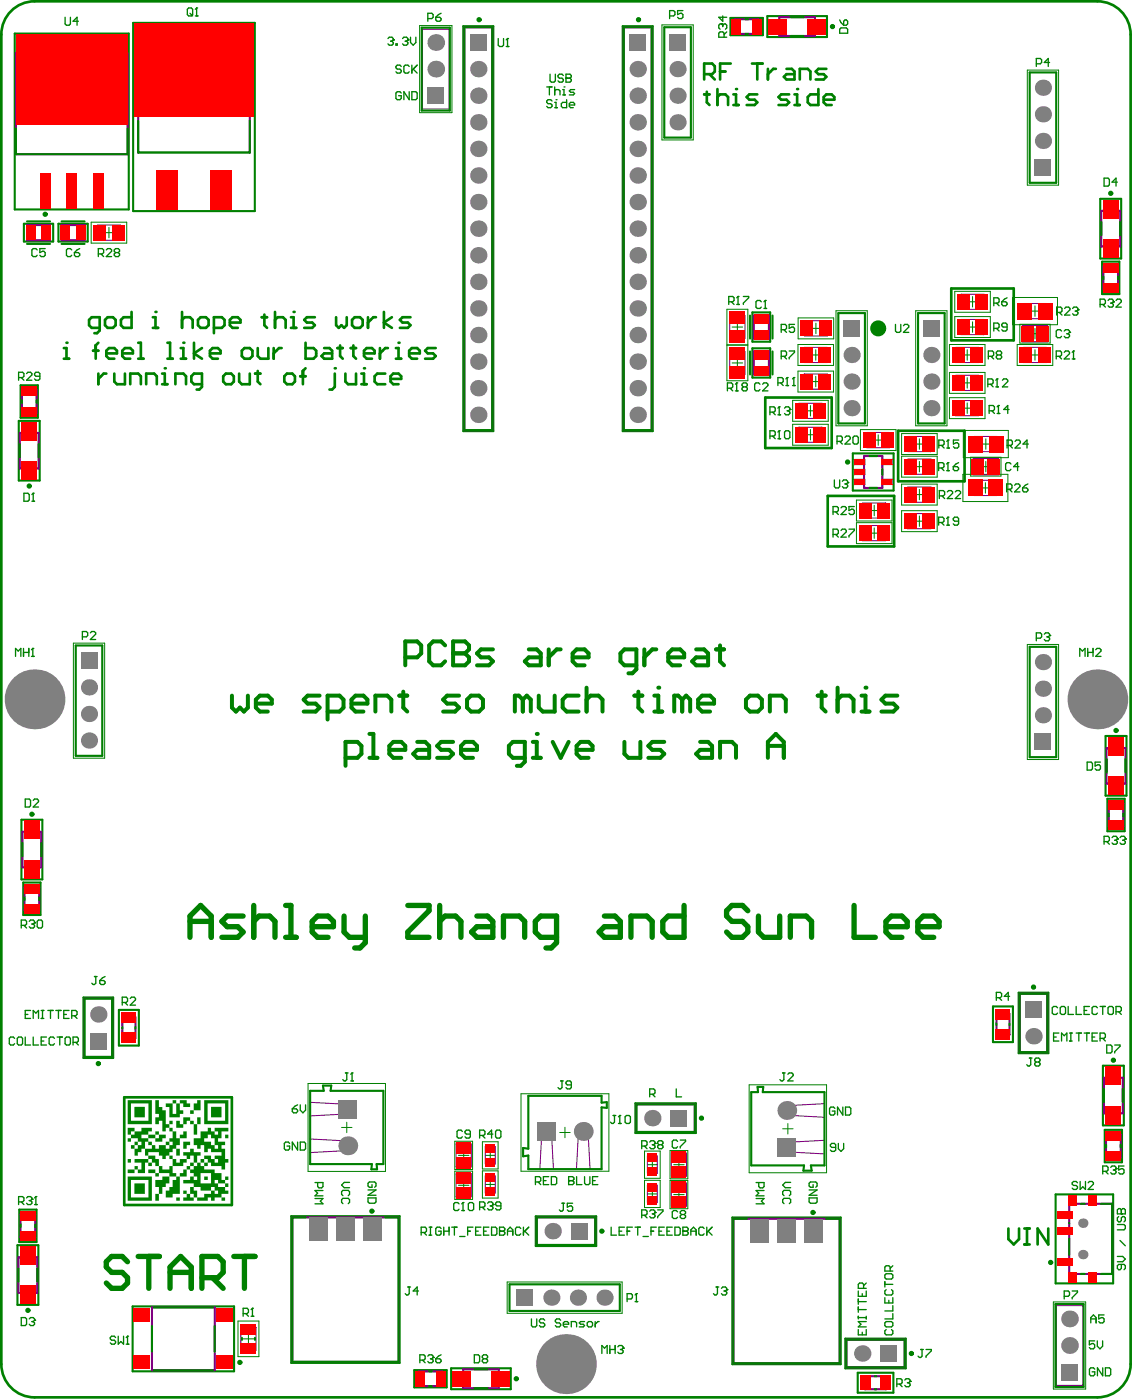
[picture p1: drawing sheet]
<svg xmlns="http://www.w3.org/2000/svg" width="361mm" height="446mm" viewBox="0 0 361 446" stroke-linecap="round" stroke-linejoin="round" font-family="sans-serif">
<g fill="none" stroke="#008000" stroke-width=".67">
<path d="M4.7 10.7h36.3v56h-36.3zM42.4 7.3h38.7v59.9h-38.7zM147.4 8.3h9.6v128.9h-9.6zM198.2 8.3h9.5v128.9h-9.5zM232.4 5.7h10.4v5.5h-10.4zM244.2 5.1h19v6.7h-19zM7.6 71.2h9.3v5.7h-9.3zM18.6 71.2h9.3v5.7h-9.3zM350.1 63.3h6.7v19h-6.7zM239.4 99.4h5.7v9.4h-5.7zM350.7 83.3h5.5v10.3h-5.5zM239.4 110.8h5.7v9.4h-5.7z"/>
<path d="M6 133.9h6.6v19h-6.6zM6.6 122.6h5.4v10.3h-5.4zM271.4 144.3h13v11.8h-13zM351.8 234.2h6.7v19h-6.7zM352.4 254.2h5.5v10.3h-5.5zM6.8 260.9h6.7v19h-6.7zM7.4 280.9h5.5v10.3h-5.5zM26.6 317.5h9.4v19.2h-9.4zM324.2 315.9h9.4v19.3h-9.4zM37.8 321.4h6.4v11.4h-6.4zM316 320.3h6.3v11.4h-6.3zM351 339.2h6.6v19h-6.6z"/>
<path d="M202.2 351.1h19.2v9.5h-19.2zM351.5 359.6h5.5v10.3h-5.5zM5.5 396.3h6.7v19h-6.7zM6.1 385h5.5v10.3h-5.5zM92.7 387.1h34.5v46.7h-34.5zM170.5 387.1h19.2v9.5h-19.2zM233 387.5h34.5v46.7h-34.5zM335.9 380.1h18.3v28.3h-18.3zM42.2 415.8h32.3v20.6h-32.3zM131.8 436h10.3v5.5h-10.3zM143.6 435.5h18.9v6.6h-18.9zM269 426h19.2v9.5h-19.2z"/>
<path d="M272.9 436.9h11.4v6.3h-11.4z"/>
</g>
<g fill="none" stroke="#008000" stroke-width=".32">
<path d="M133.5 8.1h10.3v27.8h-10.3zM210.6 7.9h10v36.6h-10zM137 22h3.3M138.7 20.3v3.4M326.9 22.3h10v36.6h-10zM29 70.7h11.3v6.7h-11.3zM231.3 98.4h6.7v11.4h-6.7zM266 98.9h10v36.6h-10zM291.4 98.9h9.9v36.6h-9.9zM303.8 92.7h11.3v6.7h-11.3zM322.2 94.7h14.3v8.6h-14.3zM231.3 109.8h6.7v11.4h-6.7z"/>
<path d="M253.9 109.6h11.3v6.7h-11.3zM253.9 118.1h11.3v6.7h-11.3zM254 101.2h11.3v6.6h-11.3zM302.1 109.6h11.3v6.7h-11.3zM302.1 118.5h11.3v6.7h-11.3zM303.8 100.8h11.3v6.6h-11.3zM323.7 109.6h11.3v6.7h-11.3zM324.5 103.2h9.7v6h-9.7zM252.2 127.4h11.4v6.7h-11.4zM252.2 135h11.4v6.7h-11.4zM273.8 136.7h11.3v6.7h-11.3zM286.9 138h11.3v6.7h-11.3z"/>
<path d="M302.1 126.6h11.3v6.6h-11.3zM306.5 137h14.4v8.7h-14.4zM272.5 159.1h11.4v6.7h-11.4zM286.9 145.2h11.3v6.6h-11.3zM286.9 154.1h11.3v6.6h-11.3zM306.4 151h14.3v8.6h-14.3zM308.9 145.5h9.6v6h-9.6zM272.5 166.3h11.4v6.7h-11.4zM286.9 162.5h11.3v6.7h-11.3zM23.3 204.7h10v36.6h-10zM326.9 205.1h10v36.6h-10zM98 344.8h24.7v28h-24.7z"/>
<path d="M108.7 358.8h3.3M110.3 357.2v3.3M165.8 348.1h28v24.7h-28zM179.8 358.8v3.3M238.4 345.3h24.6v27.9h-24.6zM249 359.2h3.4M250.7 357.6v3.3M144.7 363.2h5.7v9h-5.7zM144.7 372.7h5.7v9h-5.7zM153.5 363.4h5v8.6h-5zM153.5 372.6h5v8.7h-5zM178.1 360.4h3.3"/>
<path d="M205.1 366.3h5v8.7h-5zM205.1 375.6h5v8.7h-5zM213.2 375.7h5.7v9h-5.7zM213.2 366.2h5.7v9h-5.7zM161.4 408h36.6v10h-36.6zM335.2 414.4h10.3v27.7h-10.3zM75.7 420.4h6.7v11.4h-6.7zM338.7 428.2h3.3M340.3 426.6v3.3"/>
</g>
<g fill="none" stroke="#008000" stroke-width=".33">
<path d="M33 74h3.3M34.7 72.4v3.3M307.8 96h3.3M309.5 94.4v3.3M327.7 99h3.3M329.3 97.3v3.4M233 115.5h3.3M233 104.1h3.3M234.6 102.4v3.4M234.6 113.8v3.4M257.9 113h3.4M258 104.5h3.3"/>
<path d="M259.6 111.3v3.3M259.6 119.8v3.3M259.6 102.8v3.4M306.1 113h3.3M307.8 111.3v3.3M307.8 104.1h3.3M309.5 102.4v3.4M327.7 113h3.3M327.7 106.2h3.3M329.3 104.5v3.4M329.3 111.3v3.3M256.2 138.4h3.4"/>
<path d="M256.2 130.7h3.4M257.9 129.1v3.3M257.9 136.7v3.3M257.9 121.4h3.4M279.5 138.4v3.3M292.6 139.7v3.3M306.1 121.9h3.3M306.1 129.9h3.3M307.8 120.2v3.3M307.8 128.2v3.4M313.7 139.7v3.3M277.8 140.1h3.3"/>
<path d="M290.9 148.5h3.3M290.9 157.4h3.3M290.9 141.3h3.3M292.6 146.9v3.3M292.6 155.7v3.4M311.9 155.3h3.3M312 148.5h3.4M312 141.3h3.4M313.6 153.6v3.4M313.7 146.9v3.3M276.5 169.7h3.4M276.5 162.5h3.4"/>
<path d="M278.2 160.8v3.3M278.2 168v3.3M290.9 165.9h3.3M292.6 164.2v3.3M145.9 367.7h3.3M145.9 377.2h3.3M147.6 366v3.4M147.6 375.6v3.3M154.4 367.7h3.2M154.4 377h3.2M156 366.1v3.2M156 375.4v3.1"/>
<path d="M206 370.7h3.2M206 380h3.2M207.6 369.1v3.2M207.6 378.4v3.2M214.4 370.7h3.3M216 369v3.3M216 378.5v3.4M214.4 380.2h3.3M77.4 426.1h3.3M79.1 424.4v3.4"/>
</g>
<g fill="none" stroke="#800080" stroke-width=".67">
<path d="M5.1 16.9h35.5v32.2h-35.5zM44 16.4h35.5v32.1h-35.5zM147.8 8.7h8.8v128.2h-8.8zM198.5 8.7h8.9v128.2h-8.9zM233.9 6.1h7.4v4.7h-7.4zM248 5.5h11.3v6h-11.3zM8.6 71.6h7.3v4.9h-7.3zM19.6 71.6h7.3v4.9h-7.3zM350.5 67.1h5.9v11.3h-5.9zM351.1 84.8h4.7v7.3h-4.7zM239.8 111.8h4.9v7.4h-4.9zM239.8 100.4h4.9v7.4h-4.9z"/>
<path d="M6.3 137.8h6v11.3h-6zM7 124.1h4.6v7.3h-4.6zM275 145.1h5.8v10.2h-5.8zM352.1 238.1h6v11.3h-6zM352.8 255.7h4.7v7.3h-4.7zM7.2 264.7h5.9v11.3h-5.9zM7.8 282.4h4.7v7.3h-4.7zM26.9 317.8h8.8v18.6h-8.8zM324.5 316.3h8.8v18.6h-8.8zM38.9 323.8h4.2v6.6h-4.2zM317.1 322.7h4.1v6.6h-4.1zM202.5 351.5h18.6v8.8h-18.6z"/>
<path d="M351.3 343h6v11.3h-6zM352 361.1h4.6v7.3h-4.6zM6.5 386.5h4.7v7.3h-4.7zM93 387.5h33.8v45.9h-33.8zM170.8 387.4h18.6v8.8h-18.6zM233.4 387.9h33.8v45.9h-33.8zM340.2 383.1h13.7v22.3h-13.7zM5.9 400.1h6v11.4h-6zM48.4 416.1h19.9v20h-19.9zM133.3 436.5h7.3v4.6h-7.3zM147.4 435.8h11.3v6h-11.3zM269.3 426.4h18.6v8.8h-18.6z"/>
<path d="M275.3 438h6.6v4.1h-6.6z"/>
</g>
<g fill="none" stroke="#800080" stroke-width=".33">
<path d="M134.4 9.3h8.5v25.4h-8.5zM211.4 8.7h8.4v35.1h-8.4zM327.7 23.1h8.4v35.1h-8.4zM31 71.6h7.3v4.9h-7.3zM266.8 99.6h8.4v35.2h-8.4zM292.1 99.6h8.5v35.2h-8.5zM305.8 93.6h7.3v4.9h-7.3zM325.7 96.6h7.3v4.8h-7.3zM232.2 111.8h4.9v7.4h-4.9zM232.2 100.4h4.9v7.4h-4.9zM255.9 110.6h7.4v4.8h-7.4zM255.9 119h7.4v4.9h-7.4z"/>
<path d="M256 102.1h7.3v4.8h-7.3zM304.1 110.6h7.3v4.8h-7.3zM304.1 119.4h7.3v4.9h-7.3zM305.8 101.7h7.3v4.8h-7.3zM325.4 103.6h7.9v5.2h-7.9zM325.7 110.6h7.3v4.8h-7.3zM254.2 128.3h7.4v4.9h-7.4zM254.2 135.9h7.4v4.9h-7.4zM275.8 137.6h7.3v4.9h-7.3zM288.9 138.9h7.3v4.8h-7.3zM304.1 127.5h7.3v4.8h-7.3zM310 138.9h7.4v4.8h-7.4z"/>
<path d="M288.9 146.1h7.3v4.8h-7.3zM288.9 155h7.3v4.8h-7.3zM309.7 145.9h8v5.2h-8zM309.9 152.9h7.3v4.8h-7.3zM274.5 160.1h7.4v4.8h-7.4zM274.5 167.3h7.4v4.8h-7.4zM288.9 163.5h7.3v4.8h-7.3zM24.1 205.4h8.5v35.1h-8.5zM327.7 205.9h8.4v35.1h-8.4zM98.7 350.8l12 .7a1.5 1.5 0 0 1 1.5 1.5 1.5 1.5 0 0 1-1.5 1.5l-12 .7M98.7 347.2h4.3l-.2-1.7h2.6l-.2 1.7h16.8v23.3h-2.2l.2 1.6h-1.8l.1-1.6h-19.6zM168.1 348.8h23.3v2.1l1.7-.1v1.8l-1.7-.2v19.7h-23.3v-4.3l-1.6 .2v-2.6l1.6 .2z"/>
<path d="M239.1 347.6h2.1l-.1-1.7h1.8l-.2 1.7h19.7v23.3h-4.4l.3 1.7h-2.7l.3-1.7h-16.8zM250.4 351.9a1.5 1.5 0 0 0-1.5 1.5 1.5 1.5 0 0 0 1.5 1.5l12 .7M262.4 351.2l-12 .7M98.7 362.5l12 .7a1.5 1.5 0 0 1 1.5 1.5 1.5 1.5 0 0 1-1.5 1.5l-12 .6M145.1 364h4.9v7.4h-4.9zM145.1 373.6h4.9v7.3h-4.9zM154.4 365h3.2v5.5h-3.2zM154.4 374.2h3.2v5.5h-3.2zM175.4 360.1a1.5 1.5 0 0 0-1.5-1.5 1.5 1.5 0 0 0-1.4 1.5l-.7 12M175.5 360.1l.6 12M183.4 372.1l.7-12a1.5 1.5 0 0 1 1.5-1.5 1.5 1.5 0 0 1 1.5 1.5l.7 12M206 367.9h3.2v5.5h-3.2z"/>
<path d="M206 377.2h3.2v5.5h-3.2zM213.6 367h4.9v7.3h-4.9zM213.6 376.5h4.9v7.3h-4.9zM262.4 362.9l-12 .7a1.5 1.5 0 0 0-1.5 1.5 1.5 1.5 0 0 0 1.5 1.5l12 .6M162.1 408.8h35.1v8.4h-35.1zM336.1 415.5h8.5v25.4h-8.5zM76.6 422.4h4.9v7.4h-4.9z"/>
</g>
<g fill="#008000">
<path d="M58.3 366.7h2.2v-1.1h1.1v1.1h2.2v1.1h-1.1v2.2h-1.1v-2.2h-1l-.1 1.1h-1.1v-1.1h-1.1z"/>
<path d="M47.2 367.8h2.2v1.1h1.1l.1 2.2h-1.1l-.1-1.1h-1.1v-1.1h-1.1z"/>
<path d="M60.5 356.7h1.1v1.1h-1.1z"/>
<path d="M57.2 350.1h2.2v1.1h1.1v1.1h-2.2v-1.1h-1.1z"/>
<path d="M60.5 353.4h1.1v1.1h-1.1z"/>
<path d="M57.2 361.1h1.1v-1l1.1-.1v2.3h-2.2z"/>
<path d="M54.9 350.1h1.2v1.1h-1.2z"/>
<path d="M50.5 361.1h2.3v1.2h-1.1v1.1h-2.3v-1.1h1.2z"/>
<path d="M49.4 350.1h1.2v2.2h1.1v1.1h1.1v4.4h1.1v1.1h-1.1l-.1 1.2-1-.1v-3.3h-1.1v1.1h-1.2v-2.2l1.2-.1-.1-1h-1.1z"/>
<path d="M53.9 356.7h1v1.1h-1z"/>
<path d="M52.8 351.2h2.1v3.3h1.2v-3.3h1.1v2.2h1.1v1.1h-1.1v1.1h-3.3v-3.3h-1.1z"/>
<path d="M56.1 356.7h1.1v1.1h1.1v-2.2h2.2v1.1h-1.1v1.1h-1.1v1.1h-2.2z"/>
<path d="M49.4 360.1h1.2v1h-1.2z"/>
<path d="M42.8 368.9h4.4v1.1h-1.1v3.3h-2.2v-1.1h1.1v-2.2h-2.2z"/>
<path d="M42.8 376.7l3.3-.1v3.4h-3.3z"/>
<path d="M42.8 352.3h3.3v3.3h-3.3z"/>
<path d="M40.6 372.2h2.2v1.1h-2.2z"/>
<path d="M40.6 358.9h2.2v1.1h-1.1v1.1h-1.1z"/>
<path d="M40.6 362.3h1.1v1.1h-1.1z"/>
<path d="M42.8 371.1h1.1v1.1h-1.1z"/>
<path d="M41.7 364.4h1.1v1.2h-1.1z"/>
<path d="M42.8 363.4h1.1v1h-1.1z"/>
<path d="M41.7 361.1h1.1v-1h2.1l.1-1.2h3.3v1.2l-1.1-.1v1.1h-2.2v1.2h2.2v1.1h1.1v1h-1.1v-1h-1.1v2.2h-1.1v1.1h-1.1v1.1h-1l-.1-2.2h1.1v-1.2h1.1v-1h-1.1v-1.1h-2.2z"/>
<path d="M40.6 368.9h1.1v1.1h-1.1z"/>
<path d="M47.2 370h1.1v1.1h-1.1z"/>
<path d="M58.3 378.9h1.1v1.1h-1.1z"/>
<path d="M58.3 372.2h1.1v2.2h-2.2v-1.1h1.1z"/>
<path d="M59.4 380h1.1v1.1h1.1v1h-3.3v-1h1.1z"/>
<path d="M56.1 381.1h1.1v1h-1.1z"/>
<path d="M50.6 371.1h1.1v1.1h2.2v-1.1h1v2.2h1.2v1.1h-2.2v-1.1h-3.4z"/>
<path d="M49.4 380h1.2v2.1h-1.2z"/>
<path d="M56.1 374.4h1.1v5.6h-2.2l-.1 1.1h-2.1v-2.2h1l.1-1.1h1v-2.2l1.2-.1z"/>
<path d="M49.4 373.3h1.1l.1 1.1h-1.2z"/>
<path d="M59.4 371.1h1.1v1.1h-1.1z"/>
<path d="M49.4 375.5h2.3v-1.1h2.2v2.2h-1.1v1.2h-1.1v2.2h-1.1v-2.2h-1.2z"/>
<path d="M60.5 377.8h1.1v1.1h1.1v2.2h-1.1v-1.1h-1.1z"/>
<path d="M63.8 368.9h1.2v1.1h-1.2z"/>
<path d="M54.9 368.9h1.2v1.1h1.1v-1.1h2.2v1.1h-1.1v1.1h-3.4z"/>
<path d="M47.2 372.2h2.2v1.1h-2.2z"/>
<path d="M71.6 374.4h1.1v1.1h-1.1z"/>
<path d="M65 374.4h1.1v1.1h-1.1z"/>
<path d="M71.6 376.6h1.1v1.2h-1.1z"/>
<path d="M60.5 370h1.1v1.1h-1.1z"/>
<path d="M70.5 381.1h1.1v1h-1.1z"/>
<path d="M47.2 361.2l2.2-.1v1.2h-2.2z"/>
<path d="M46.1 365.6h2.2v-1.2l1.1 .1v1.1h1.2v-1.2h2.2v1.2h1.1v-1.2h1v-1h-1v-1.1h1v-2.2h-1v-1.2h1l.1 1.2h1.1v2.2h1.1v2.1l-1.1 .1v1.1h-1.1l-.1 1.1h-1v1.1h-1.1v1.1h-1.1v-1.1h-1.1v-1.1h-3.4v1.1h-1.1z"/>
<path d="M56.1 365.6h1.1v2.2h-1.1z"/>
<path d="M53.9 367.8h1v1.1h-1z"/>
<path d="M52.8 363.4h1.1v1h-1.1z"/>
<path d="M71.6 361.1l1.1 .1v1.1h-1.1z"/>
<path d="M62.7 355.6h1.1v2.2h-1.1z"/>
<path d="M61.6 351.2h1.1v-1.1h1.1v3.3h-2.2z"/>
<path d="M58.3 363.4h2.2v1l-1.1 .1v1.1h-1.1z"/>
<path d="M61.6 357.8h1.1v3.3h-1.1z"/>
<path d="M67.2 352.3h3.3v3.3h-3.3z"/>
<path d="M63.8 360.1h2.3v-1.2h1.1v1.2h1.1v1h1.1v-1l-1.1-.1v-1.1h4.4l-.1 1.2h-2.1v2.2h-1.1v1.1h2.2v1l-1.1 .1v1.1h1.1v3.3h1.1v1.1h-1.1v2.2h-1.1v-1.1h-3.3v-1.1h-1.1v1.1h-1.1v-1.1h1.1v-1.1h-1.1v-1.1h2.1l.1 1.1h1.1v1.1h1.1v-1.1h-1.1v-1.1h2.2v-1.1h-3.3v-1.1h-1.1v1.1h-1.1l-.1-2.3h-1.1v1.2h-1.1v-1.2h-1.1v-2.1h2.2zM66.1 361.2v1l-1.1 .1v1.1h2.2v1h1.1v1.2h1.1v-1.1l-1.1-.1v-2.1h-1.1v-1.2z"/>
<path d="M40.6 350.1h7.7v7.7h-7.7zM41.7 351.2v5.5h5.5v-5.5z"/>
<path d="M40.6 374.4h7.7v7.7h-7.7zM41.7 375.5v5.6h5.5v-5.6z"/>
<path d="M60.5 372.2h1.1v-1.1h1.1v-1.1h1.1l.1 1.1h1.1v1.1h3.3v1.1h2.2v2.2h1.1v1.1h-2.2l-.1-1.1h-1v1.1h1.1v1.2h2.2v1.1h1.1v1.1h-2.2v1.1h-2.2v1h-1.1v-1h-1.1v1h-3.4v-1h2.3v-1.1h2.2v-1.1h-3.3l-.1-1.1h-2.2v-1.2h-3.3v-1l2.2-.1v-1.1h1.1v1.1h1.1v-1.1h-1.1v-1.1h-1.1zM63.8 373.3v3.3h3.4v-3.3zM67.2 377.8v1.1h1.1v1.1h1.1l-.1-1.1h-1v-1.1z"/>
<path d="M65 350.1h7.7v7.7h-7.7zM66.1 351.2v5.5h5.5v-5.5z"/>
</g>
<path d="M.4 11v423.1M11 .4h338.2M359.8 11v423.1M302.7 91.8h19.9v16.5h-19.9zM243.5 126.5h21.2v16.1h-21.2zM285.8 137.1h21.1v16.1h-21.1zM263.4 157.8h21.1v16.1h-21.1zM39.5 349.2h34.3v34.3h-34.3zM11 444.7h338.2" fill="none" stroke="#008000" stroke-width=".85"/>
<g fill="none" stroke="#008000" stroke-width=".67">
<path d="M134.2 8.8h8.9v26.4h-8.9zM147.8 8.7h8.8v128.2h-8.8zM198.5 8.7h8.9v128.2h-8.9zM211.4 8.7h8.4v35.1h-8.4zM237.2 6.1h.8M237.2 10.8h.8M251.6 5.5h4.2M251.6 11.5h4.2M44 38.5v10h35.5v-10M327.7 23.1h8.4v35.1h-8.4zM5.1 40.9v8.2h35.5v-8.2M8.6 70.5h7.3"/>
<path d="M8.6 77.6h7.3M19.6 70.5h7.3M19.6 77.6h7.3M350.5 70.7v4.2M356.4 70.7v4.2M266.8 99.6h8.4v35.2h-8.4zM292.1 99.6h8.5v35.2h-8.5zM351.1 88v.8M355.8 88v.8M238.7 100.4v7.4M238.7 111.8v7.4M245.8 100.4v7.4"/>
<path d="M245.8 111.8v7.4M7 127.4v.8M11.6 127.4v.8M6.3 141.4v4.1M12.3 141.4v4.1M276.6 155.3h2.5M276.6 145.1h2.5M280.8 149.3v1.8M24.1 205.4h8.5v35.1h-8.5zM327.7 205.9h8.4v35.1h-8.4zM352.1 241.6v4.2M352.8 259v.8"/>
<path d="M357.5 259v.8M358.1 241.6v4.2M7.2 268.3v4.2M13.1 268.3v4.2M7.8 285.6v.9M12.5 285.6v.9M26.9 317.8h8.8v18.6h-8.8zM324.5 316.3h8.8v18.6h-8.8zM38.9 326.8v.5M43.1 326.8v.5M317.1 325.7v.5M321.2 325.7v.5"/>
<path d="M98.7 347.2h4.3l-.2-1.7h2.6l-.2 1.7h16.8v23.3h-2.2l.2 1.6h-1.8l.1-1.6h-19.6zM168.1 348.8h23.3v2.1l1.7-.1v1.8l-1.7-.2v19.7h-23.3v-4.3l-1.6 .2v-2.6l1.6 .2zM202.5 351.5h18.6v8.8h-18.6zM239.1 347.6h2.1l-.1-1.7h1.8l-.2 1.7h19.7v23.3h-4.4l.3 1.7h-2.7l.3-1.7h-16.8zM351.3 346.6v4.1M357.3 346.6v4.1M352 364.3v.9M356.6 364.3v.9M6.5 389.7v.8M11.2 389.7v.8M97.3 387.5h-4.3v45.9h33.8v-45.9h-4.2M170.8 387.4h18.6v8.8h-18.6z"/>
<path d="M237.6 387.9h-4.2v45.9h33.8v-45.9h-4.2M340.2 389.2v.2M340.2 394.2v5.2M343.9 383.1h1.3M350.4 383.1h3.5v22.3h-3.5M5.9 403.7v4.2M11.9 403.7v4.2M48.9 416.1h18.8M162.1 408.8h35.1v8.4h-35.1zM335.9 415h8.9v26.4h-8.9zM343.9 405.4h1.3M48.4 422v8.2"/>
<path d="M48.9 436.1h18.8M68.3 422v8.2M77 425.8v.6M81.1 425.8v.6M136.6 436.5h.8M151 435.8h4.1M269.3 426.4h18.6v8.8h-18.6zM278.4 438h.5M136.6 441.1h.8M151 441.8h4.1M278.4 442.1h.5"/>
</g>
<path d="M206.7 348.2h1.3l.4-.4v-.8l-.4-.4h-1.3v2.5M207.6 348.2l.8 .9M215.2 346.6v2.5h1.7" fill="none" stroke="#008000" stroke-width=".42"/>
<path d="M129 209.2h3.8l1.2-1.3v-2.5l-1.2-1.3h-3.8v7.6M141.6 205.4l-1.2-1.3h-2.6l-1.2 1.3v5.1l1.2 1.2h2.6l1.2-1.2M144.2 204.1v7.6h3.8l1.3-1.2v-1.3l-1.3-1.3h-3.8" fill="none" stroke="#008000" stroke-width="1.3"/>
<circle cx="144.2" cy="207.9" r=".64" fill="#008000"/>
<g fill="none" stroke="#008000" stroke-width="1.3">
<path d="M144.2 204.1h3.8l1.3 1.3v1.3l-1.3 1.2h-3.8M156.9 206.7h-3.8l-1.3 1.2 1.3 1.3h2.5l1.3 1.3-1.3 1.2h-3.8M168.3 206.7h2.5l1.3 1.2v3.8h-3.8l-1.3-1.2 1.3-1.3h3.8M174.6 206.7v5M178.4 206.7h-1.3l-2.5 2.5M182.2 209.2h5.1v-1.3l-1.3-1.2h-2.5l-1.3 1.2v2.6l1.3 1.2h2.5M186.7 218.9v7.6M202.5 211.7h-3.8l-1.3-1.2v-2.6l1.3-1.2h3.8v6.3l-1.3 1.3h-1.2M205 206.7v5M208.8 206.7h-1.2l-2.6 2.5M212.6 209.2h5.1v-1.3l-1.2-1.2h-2.6l-1.3 1.2v2.6l1.3 1.2h2.6M221.5 206.7h2.6l1.2 1.2v3.8h-3.8l-1.2-1.2 1.2-1.3h3.8"/>
<path d="M227.9 206.7h2.5M229.1 205.4v5.1l1.3 1.2M73.8 221.4v3.8l1.3 1.3 1.2-1.3 1.3 1.3 1.3-1.3v-3.8M81.4 223.9h5.1v-1.2l-1.3-1.3h-2.5l-1.3 1.3v2.5l1.3 1.3h2.5M101.7 221.4h-3.8l-1.3 1.3 1.3 1.2h2.5l1.3 1.3-1.3 1.3h-3.8M104.2 226.5h3.8l1.3-1.3v-2.5l-1.3-1.3h-3.8v7.6M111.8 223.9h5.1v-1.2l-1.2-1.3h-2.6l-1.3 1.3v2.5l1.3 1.3h2.6M119.5 226.5v-5.1h3.8l1.2 1.3v3.8M127.1 221.4h2.5M128.3 220.1v5.1l1.3 1.3M146.1 221.4h-3.8l-1.3 1.3 1.3 1.2h2.5l1.3 1.3-1.3 1.3h-3.8M149.9 221.4h2.5l1.3 1.3v2.5l-1.3 1.3h-2.5l-1.3-1.3v-2.5z"/>
<path d="M166.4 222.7l-1.3-1.3h-1.3v5.1M166.4 222.7v3.8M166.4 222.7l1.2-1.3 1.3 1.3v3.8M171.4 221.4v3.8l1.3 1.3h3.8v-5.1M184.1 221.4h-3.8l-1.3 1.3v2.5l1.3 1.3h3.8M186.7 222.7l1.2-1.3h2.6l1.2 1.3v3.8M201.9 221.4h2.5M203.1 220.1v5.1l1.3 1.3M208.2 226.5h2.5M208.2 221.4h1.3v5.1"/>
</g>
<circle cx="209.5" cy="218.9" r=".64" fill="#008000"/>
<path d="M266.5 218.9v7.6M217.1 222.7l-1.3-1.3h-1.2v5.1M217.1 222.7v3.8M217.1 222.7l1.3-1.3 1.2 1.3v3.8M222.2 223.9h5v-1.2l-1.2-1.3h-2.6l-1.2 1.3v2.5l1.2 1.3h2.6M238.6 221.4h2.6l1.2 1.3v2.5l-1.2 1.3h-2.6l-1.2-1.3v-2.5zM245 226.5v-5.1h3.8l1.3 1.3v3.8M260.2 221.4h2.5M261.5 220.1v5.1l1.2 1.3M266.5 222.7l1.3-1.3h2.5l1.3 1.3v3.8M274.1 221.4h1.3v5.1M274.1 226.5h2.6" fill="none" stroke="#008000" stroke-width="1.3"/>
<circle cx="275.4" cy="218.9" r=".64" fill="#008000"/>
<path d="M117.6 233.6h1.2v7.6M123.9 238.6h5.1v-1.2l-1.3-1.3h-2.5l-1.3 1.3v2.5l1.3 1.3h2.5M132.8 236.1h2.5l1.3 1.3v3.8h-3.8l-1.3-1.3 1.3-1.3h3.8M144.2 236.1h-3.8l-1.3 1.3 1.3 1.2h2.5l1.3 1.3-1.3 1.3h-3.8M146.7 238.6h5.1v-1.2l-1.3-1.3h-2.5l-1.3 1.3v2.5l1.3 1.3h2.5M169.5 236.1h1.3v5.1M285.6 221.4h-3.8l-1.3 1.3 1.3 1.2h2.5l1.3 1.3-1.3 1.3h-3.8M109.9 241.2h3.8l1.3-1.3v-2.5l-1.3-1.3h-3.8v7.6M117.6 241.2h2.5M167 241.2h-3.8l-1.3-1.3v-2.5l1.3-1.3h3.8v6.4l-1.3 1.2h-1.2M169.5 241.2h2.6" fill="none" stroke="#008000" stroke-width="1.3"/>
<circle cx="170.8" cy="233.6" r=".64" fill="#008000"/>
<path d="M175.9 236.1l2.5 5.1 2.6-5.1M183.5 238.6h5.1v-1.2l-1.3-1.3h-2.5l-1.3 1.3v2.5l1.3 1.3h2.5M198.7 236.1v3.8l1.3 1.3h3.8v-5.1M211.4 236.1h-3.8l-1.3 1.3 1.3 1.2h2.5l1.3 1.3-1.3 1.3h-3.8M222.8 236.1h2.5l1.3 1.3v3.8h-3.8l-1.3-1.3 1.3-1.3h3.8M244.3 237.4h5.1M229.1 241.2v-5.1h3.8l1.3 1.3v3.8M244.3 241.2v-5.1l2.6-2.5 2.5 2.5v5.1" fill="none" stroke="#008000" stroke-width="1.3"/>
<path d="M170.4 376.2h1.2l.5-.5v-.8l-.5-.4h-1.2v2.5M171.2 376.2l.9 .8M172.9 375.7h.9M174.6 374.5h-1.7v2.5h1.7M175.5 374.5h1.2l.4 .4v1.7l-.4 .4h-1.2zM181 374.5v2.5h1.2l.4-.4v-.4l-.4-.5h-1.2" fill="none" stroke="#008000" stroke-width=".42"/>
<circle cx="181" cy="375.7" r=".21" fill="#008000"/>
<path d="M175 23.6v2.1l.5 .4h.8l.4-.4v-2.1M179.3 24l-.5-.4h-.8l-.4 .4v.5l.4 .4h.8l.5 .4v.4l-.5 .4h-.8l-.4-.4M180.1 23.6v2.5h1.3l.4-.4v-.4l-.4-.4h-1.3M181 374.5h1.2l.4 .4v.4l-.4 .4h-1.2M183.5 374.5v2.5h1.7M186 374.5v2.1l.4 .4h.9l.4-.4v-2.1M188.6 375.7h.8M190.2 374.5h-1.6v2.5h1.6" fill="none" stroke="#008000" stroke-width=".42"/>
<g fill="none" stroke="#008000" stroke-width="1.7">
<path d="M60.5 298.3v-6.8l3.3-3.3 3.4 3.3v6.8M60.5 293.2h6.7M77.4 291.5h-5.1l-1.7 1.7 1.7 1.7h3.4l1.7 1.7-1.7 1.7h-5.1M80.7 293.2l1.7-1.7h3.4l1.7 1.7v5.1M80.7 288.2v10.1M90.9 298.3h3.4M90.9 288.2h1.7v10.1M99.3 294.9h6.8v-1.7l-1.7-1.7h-3.4l-1.7 1.7v3.4l1.7 1.7h3.4M109.5 291.5v5.1l1.7 1.7h5M116.2 291.5v8.5l-1.6 1.7h-1.7M129.8 288.2h6.7v1.7l-6.7 6.7v1.7h6.7M139.9 293.2l1.7-1.7h3.4l1.7 1.7v5.1"/>
<path d="M139.9 288.2v10.1M151.7 291.5h3.4l1.7 1.7v5.1h-5.1l-1.6-1.7 1.6-1.7h5.1M160.2 298.3v-6.8h5.1l1.7 1.7v5.1M177.1 298.3h-5.1l-1.7-1.7v-3.4l1.7-1.7h5.1v8.5l-1.7 1.7h-1.7M192.3 291.5h3.4l1.7 1.7v5.1h-5.1l-1.7-1.7 1.7-1.7h5.1M200.8 298.3v-6.8h5l1.7 1.7v5.1M217.7 288.2v10.1h-5.1l-1.7-1.7v-3.4l1.7-1.7h5.1M238 289.9l-1.7-1.7h-3.4l-1.7 1.7v1.6l1.7 1.7h3.4l1.7 1.7v1.7l-1.7 1.7h-3.4l-1.7-1.7M241.4 291.5v5.1l1.6 1.7h5.1v-6.8M251.5 298.3v-6.8h5.1l1.7 1.7v5.1M271.8 288.2v10.1h6.7M281.9 294.9h6.8v-1.7l-1.7-1.7h-3.4l-1.7 1.7v3.4l1.7 1.7h3.4"/>
<path d="M292.1 294.9h6.7v-1.7l-1.7-1.7h-3.3l-1.7 1.7v3.4l1.7 1.7h3.3M44 399.9h6.7M47.3 399.9v10.1M74.4 399.9h6.8M77.8 399.9v10.1M40.6 401.6l-1.7-1.7h-3.4l-1.7 1.7v1.7l1.7 1.6h3.4l1.7 1.7v1.7l-1.7 1.7h-3.4l-1.7-1.7M54.1 404.9h6.8M54.1 410v-6.7l3.4-3.4 3.4 3.4v6.7M64.3 406.6h5l1.7-1.7v-3.3l-1.7-1.7h-5v10.1M67.6 406.6l3.4 3.4"/>
</g>
<circle cx="180.1" cy="24.9" r=".21" fill="#008000"/>
<path d="M174 27.7h1.7M174.8 27.7v2.5M176.5 27.7v2.5M176.5 28.9l.4-.4h.9l.4 .4v1.3M179 28.5h.5v1.7M179 30.2h.9M180.1 23.6h1.3l.4 .4v.5l-.4 .4h-1.3" fill="none" stroke="#008000" stroke-width=".42"/>
<circle cx="179.5" cy="27.7" r=".21" fill="#008000"/>
<path d="M175.7 32.2l-.5-.5h-.8l-.4 .5v.4l.4 .4h.8l.5 .4v.4l-.5 .5h-.8l-.4-.5M176.5 34.3h.9M176.5 32.6h.4v1.7M182.9 28.5h-1.3l-.4 .4 .4 .5h.8l.5 .4-.5 .4h-1.2" fill="none" stroke="#008000" stroke-width=".42"/>
<circle cx="176.9" cy="31.7" r=".21" fill="#008000"/>
<path d="M127.7 29.6l-.4-.4h-.9l-.4 .4v1.7l.4 .4h.9l.4-.4v-.8h-.9M130.2 29.2v2.5l-1.7-2.5v2.5M131.1 29.2h1.2l.5 .4v1.7l-.5 .4h-1.2zM180.3 31.7v2.6h-1.3l-.4-.5v-.8l.4-.4h1.3M181.2 33.4h1.7v-.4l-.5-.4h-.8l-.4 .4v.8l.4 .5h.8M251.6 376.3h-1.7l-.8 .8 .8 .9h1.7M265.9 365.2h-1.2l-.5-.5v-.4l.5-.4h.8l.4 .4v1.7l-.4 .4h-.8l-.5-.4M266.8 363.9v1.7l.8 .8 .9-.8v-1.7M249.5 380.5l-.4-.4v-.8l.4-.5h1.7l.4 .5v.8l-.4 .4M249.5 383.1l-.4-.5v-.8l.4-.4h1.7l.4 .4v.8l-.4 .5" fill="none" stroke="#008000" stroke-width=".42"/>
<g fill="none" stroke="#008000" stroke-width=".85">
<path d="M224.1 23.6h2.5l.9-.8v-1.7l-.9-.9h-2.5v5.1M224.1 30h1.7M224.9 29.2v3.4l.9 .8M225.8 23.6l1.7 1.7M228.3 30.9l.8-.9h1.7l.9 .9v2.5M228.3 28.3v5.1M229.1 22.8h1.7M232.5 20.2h-3.4v5.1M233.4 30h.8v3.4M233.4 33.4h1.7M239.3 20.2h3.4M241 20.2v5.1"/>
<path d="M244.4 21.9v3.4M246.9 21.9h-.8l-1.7 1.7M250.3 21.9h1.7l.8 .9v2.5h-2.5l-.9-.8 .9-.9h2.5M254.5 25.3v-3.4h2.5l.9 .9v2.5M263 21.9h-2.6l-.8 .9 .8 .8h1.7l.9 .9-.9 .8h-2.5"/>
</g>
<circle cx="234.2" cy="28.3" r=".42" fill="#008000"/>
<path d="M241 30h-2.6l-.8 .9 .8 .8h1.7l.9 .9-.9 .8h-2.5M251.1 30h-2.5l-.9 .9 .9 .8h1.7l.8 .9-.8 .8h-2.6M252.8 33.4h1.7M252.8 30h.9v3.4" fill="none" stroke="#008000" stroke-width=".85"/>
<circle cx="253.7" cy="28.3" r=".42" fill="#008000"/>
<path d="M260.4 28.3v5.1h-2.5l-.9-.8v-1.7l.9-.9h2.5M262.1 31.7h3.4v-.8l-.9-.9h-1.6l-.9 .9v1.7l.9 .8h1.6" fill="none" stroke="#008000" stroke-width=".85"/>
<g fill="none" stroke="#008000" stroke-width=".42">
<path d="M117.1 378.7h2.5l-2.5 1.7h2.5M118.4 377v.9h-.9l-.4-.5v-.8l.4-.4h1.7l.4 .4v.8l-.4 .5M117.1 381.2h2.5v1.3l-.4 .4h-1.7l-.4-.4zM134 392.2h1.3l.4-.4v-.8l-.4-.4h-1.3v2.5M134.9 392.2l.8 .9M136.6 390.6h.8M136.6 393.1h.8M137 390.6v2.5M140.4 391l-.5-.4h-.8l-.4 .4v1.7l.4 .4h.8l.5-.4v-.9h-.9M141.2 391.8h1.7M141.2 390.6v2.5M142.9 390.6v2.5"/>
<path d="M143.7 390.6h1.7M144.6 390.6v2.5M146.3 393.5h1.7M148.8 391.8h.9M150.5 390.6h-1.7v2.5M151.4 391.8h.8M153 390.6h-1.6v2.5h1.6M153.9 391.8h.8M155.6 390.6h-1.7v2.5h1.7M156.4 390.6h1.3l.4 .4v1.7l-.4 .4h-1.3zM159 390.6v2.5h1.2l.4-.4v-.5l-.4-.4h-1.2"/>
</g>
<circle cx="159" cy="391.8" r=".21" fill="#008000"/>
<g fill="none" stroke="#008000" stroke-width=".42">
<path d="M100.2 376.4h2.6v1.2l-.5 .4h-.8l-.4-.4v-1.2M102.8 378.9h-2.6l.9 .8-.9 .9h2.6M100.2 381.4h2.6l-.9 .9 .9 .8h-2.6M159 390.6h1.2l.4 .4v.4l-.4 .4h-1.2M161.5 391.8h1.7M161.5 393.1v-1.7l.8-.8 .9 .8v1.7M165.7 391l-.4-.4h-.8l-.5 .4v1.7l.5 .4h.8l.4-.4M166.6 390.6v2.5M167 391.8l1.3 1.3M168.3 390.6l-1.7 1.6M194.5 390.6v2.5h1.7M197 391.8h.9"/>
<path d="M198.7 390.6h-1.7v2.5h1.7M199.6 391.8h.8M201.2 390.6h-1.6v2.5M202.1 390.6h1.7M202.9 390.6v2.5M204.6 393.5h1.7M207.2 391.8h.8M208.9 390.6h-1.7v2.5M209.7 391.8h.8M211.4 390.6h-1.7v2.5h1.7M212.2 391.8h.9M213.9 390.6h-1.7v2.5h1.7"/>
<path d="M214.8 390.6h1.2l.5 .4v1.7l-.5 .4h-1.2zM217.3 390.6v2.5h1.3l.4-.4v-.5l-.4-.4h-1.3"/>
</g>
<circle cx="217.3" cy="391.8" r=".21" fill="#008000"/>
<g fill="none" stroke="#008000" stroke-width=".42">
<path d="M123.5 12.3l.4-.5h.8l.4 .5v.4M265.7 352.8l-.5-.5h-.8l-.4 .5v1.7l.4 .4h.8l.5-.4v-.9h-.9M268.2 352.3v2.6l-1.7-2.6v2.6M269 352.3h1.3l.4 .5v1.7l-.4 .4h-1.3zM217.3 390.6h1.3l.4 .4v.4l-.4 .4h-1.3M219.8 391.8h1.7M219.8 393.1v-1.7l.9-.8 .8 .8v1.7M224.1 391l-.5-.4h-.8l-.4 .4v1.7l.4 .4h.8l.5-.4M224.9 390.6v2.5M225.3 391.8l1.3 1.3M226.6 390.6l-1.7 1.6M169.1 419.8v2.1l.4 .4h.9l.4-.4v-2.1"/>
<path d="M173.3 420.2l-.4-.4h-.8l-.5 .4v.4l.5 .4h.8l.4 .4v.5l-.4 .4h-.8l-.5-.4M178.4 420.2l-.4-.4h-.9l-.4 .4v.4l.4 .4h.9l.4 .4v.5l-.4 .4h-.9l-.4-.4M179.3 421.4h1.6v-.4l-.4-.4h-.8l-.4 .4v.9l.4 .4h.8M181.8 422.3v-1.7h1.3l.4 .4v1.3M186 420.6h-1.2l-.5 .4 .5 .4h.8l.4 .5-.4 .4h-1.3M186.9 421l.4-.4h.8l.5 .4v.9l-.5 .4h-.8l-.4-.4zM189.4 420.6v1.7M190.7 420.6h-.5l-.8 .8M348.3 426.7h-1.7v1.3l.9-.4h.4l.4 .4v.9l-.4 .4h-.8l-.5-.4M349.2 426.7v1.7l.8 .9 .9-.9v-1.7"/>
</g>
<circle cx="125.1" cy="12.7" r=".21" fill="#008000"/>
<path d="M124.3 13.1h.4M124.7 13.1l.4 .4v.5l-.4 .4h-.8l-.4-.4M125.1 12.7l-.4 .4M126 14h.4v.4h-.4zM128.1 12.3l.4-.5h.9l.4 .5v.4" fill="none" stroke="#008000" stroke-width=".42"/>
<circle cx="129.8" cy="12.7" r=".21" fill="#008000"/>
<g fill="none" stroke="#008000" stroke-width=".42">
<path d="M128.9 13.1h.5M129.4 13.1l.4 .4v.5l-.4 .4h-.9l-.4-.4M129.8 12.7l-.4 .4M130.6 11.8v1.7l.9 .9 .8-.9v-1.7M8 322.9h.9M9.7 321.6h-1.7v2.5h1.7M10.6 324.1v-2.5l.8 .8 .9-.8v2.5M13.1 321.6h.9M13.1 324.1h.9M13.5 321.6v2.5M15.2 321.6h1.7M16.1 321.6v2.5"/>
<path d="M17.8 321.6h1.6M18.6 321.6v2.5M20.3 322.9h.8M22 321.6h-1.7v2.5h1.7M22.8 323.3h1.3l.4-.4v-.9l-.4-.4h-1.3v2.5M23.7 323.3l.8 .8M92.2 363.9l-.5-.4h-.8l-.4 .4v1.7l.4 .4h.8l.5-.4v-.9h-.9M94.7 363.5v2.5l-1.7-2.5v2.5M95.5 363.5h1.3l.4 .4v1.7l-.4 .4h-1.3zM111.2 376.3h-1.7l-.8 .8 .8 .9h1.7M109.1 380.5l-.4-.4v-.8l.4-.5h1.7l.4 .5v.8l-.4 .4M109.1 383.1l-.4-.5v-.8l.4-.4h1.7l.4 .4v.8l-.4 .5"/>
<path d="M355.6 386.3h2.5v-1.2l-.4-.5h-.4l-.5 .5v1.2M355.6 389.7h2.1l.4 .4v.9l-.4 .4h-2.1M355.6 399.9h1.7l.8 .8-.8 .9h-1.7M356 387.2l-.4 .4v.8l.4 .5h.4l.4-.5v-.8l.5-.4h.4l.4 .4v.8l-.4 .5M356.4 394.8l1.7 1.7M356.8 402.4v1.3l-.4 .4h-.4l-.4-.4v-.9l.4-.4h1.7l.4 .4v.9l-.4 .4"/>
</g>
<circle cx="356.8" cy="386.3" r=".21" fill="#008000"/>
<g fill="none" stroke="#008000" stroke-width=".42">
<path d="M127.7 21.2l-.4-.5h-.9l-.4 .5v.4l.4 .4h.9l.4 .4v.4l-.4 .5h-.9l-.4-.5M130.2 21.2l-.4-.5h-.9l-.4 .5v1.6l.4 .5h.9l.4-.5M131.1 20.7v2.6M131.5 22l1.3 1.3M132.8 20.7l-1.7 1.7M335.3 330h.8M336.5 320.7l-.4-.4h-.8l-.5 .4v1.7l.5 .5h.8l.4-.5M337 328.8h-1.7v2.5h1.7M337.8 320.3h.8l.5 .4v1.7l-.5 .5h-.8l-.4-.5v-1.7zM337.8 331.3v-2.5l.8 .8 .9-.8v2.5M339.9 320.3v2.6h1.7M340.3 328.8h.9"/>
<path d="M340.3 331.3h.9M340.8 328.8v2.5M342.5 320.3v2.6h1.6M342.5 328.8h1.6M343.3 328.8v2.5M345 321.6h.8M345 328.8h1.7M345.8 328.8v2.5M346.7 320.3h-1.7v2.6h1.7M347.5 330h.9M349.2 320.7l-.4-.4h-.9l-.4 .4v1.7l.4 .5h.9l.4-.5M349.2 328.8h-1.7v2.5h1.7"/>
<path d="M350.1 320.3h1.6M350.1 330.5h1.2l.4-.5v-.8l-.4-.4h-1.2v2.5M350.9 320.3v2.6M350.9 330.5l.8 .8M353 320.3h.9l.4 .4v1.7l-.4 .5h-.9l-.4-.5v-1.7zM355.1 322h1.3l.4-.4v-.9l-.4-.4h-1.3v2.6M356 322l.8 .9M93 352.9h1.3l.4 .4v.4l-.4 .5h-.9l-.4-.5zM94.7 351.6l-.8 .5-.9 .8M95.5 351.6v1.7l.9 .9 .8-.9v-1.7M257.5 378.7h2.5l-2.5 1.7h2.5M258.7 377v.9h-.8l-.4-.5v-.8l.4-.4h1.7l.4 .4v.8l-.4 .5"/>
<path d="M257.5 381.2h2.5v1.3l-.4 .4h-1.7l-.4-.4zM355.6 386.3v-1.2l.4-.5h.4l.4 .5v1.2M281.6 407.9v1.7M281.6 413v1.7h2.5v-1.7M281.6 408.8h2.5M282 405.4h1.7l.4 .4v.8l-.4 .5h-1.7l-.4-.5v-.8zM282 410.4l-.4 .5v.8l.4 .4h1.7l.4-.4v-.8l-.4-.5M282.8 413.8v.9M283.3 404.5v-1.2l-.5-.5h-.8l-.4 .5v1.2h2.5M284.1 415.5v1.7h-2.5M284.1 418.1v1.7h-2.5M284.1 402.8l-.8 .9"/>
<path d="M347.1 419.8h1.7M351.3 418.5h-1.7v1.3l.9-.5h.4l.4 .5v.8l-.4 .4h-.8l-.5-.4M281.6 421l.4-.4h1.7l.4 .4v.9l-.4 .4h-1.7l-.4-.4zM282 423.1l-.4 .5v.8l.4 .4h1.7l.4-.4v-.8l-.4-.5M347.1 421v-1.7l.9-.8 .8 .8v1.7"/>
</g>
<path d="M41.9 99.3v5h-2.6l-.8-.8v-1.7l.8-.8h2.6M31.7 104.3h-2.5l-.9-.8v-1.7l.9-.8h2.5v4.2l-.8 .8h-.9M34.3 101h1.7l.8 .8v1.7l-.8 .8h-1.7l-.9-.8v-1.7zM48.6 101h.9v3.3M48.6 104.3h1.7" fill="none" stroke="#008000" stroke-width=".85"/>
<circle cx="49.5" cy="99.3" r=".42" fill="#008000"/>
<path d="M57.9 99.3v5M87.5 99.3v5M57.9 101.8l.9-.8h1.7l.8 .8v2.5M63.8 101h1.7l.9 .8v1.7l-.9 .8h-1.7l-.8-.8v-1.7zM68.1 104.3h2.5l.9-.8v-1.7l-.9-.8h-2.5v5M73.1 102.7h3.4v-.9l-.8-.8h-1.7l-.9 .8v1.7l.9 .8h1.7M83.3 101h1.7M84.1 100.1v3.4l.9 .8M87.5 101.8l.9-.8h1.6l.9 .8v2.5M92.6 101h.8v3.3M92.6 104.3h1.7" fill="none" stroke="#008000" stroke-width=".85"/>
<circle cx="93.4" cy="99.3" r=".42" fill="#008000"/>
<path d="M122.2 99.3v5M20.3 114.2h1.7M20.3 110.8h.9v3.4M100.2 101h-2.5l-.9 .8 .9 .9h1.6l.9 .8-.9 .8h-2.5M107 101v2.5l.8 .8 .8-.8 .9 .8 .8-.8v-2.5M112.9 101h1.7l.8 .8v1.7l-.8 .8h-1.7l-.9-.8v-1.7zM117.1 101v3.3M119.6 101h-.8l-1.7 1.7M124.7 101l-2.5 1.7 2.5 1.6M130.6 101h-2.5l-.9 .8 .9 .9h1.7l.8 .8-.8 .8h-2.6" fill="none" stroke="#008000" stroke-width=".85"/>
<circle cx="21.2" cy="109.1" r=".42" fill="#008000"/>
<path d="M29.6 111.6h1.7M31.3 109.1l-.8 .8v4.3M33.8 112.5h3.4v-.9l-.8-.8h-1.7l-.9 .8v1.7l.9 .9h1.7M38.9 112.5h3.4v-.9l-.9-.8h-1.6l-.9 .8v1.7l.9 .9h1.6M44 114.2h1.7M44 109.1h.8v5.1M53.3 114.2h1.7M53.3 109.1h.8v5.1M57.5 114.2h1.7M57.5 110.8h.9v3.4" fill="none" stroke="#008000" stroke-width=".85"/>
<circle cx="58.4" cy="109.1" r=".42" fill="#008000"/>
<g fill="none" stroke="#008000" stroke-width=".85">
<path d="M61.7 109.1v5.1M64.3 110.8l-2.6 1.7 2.6 1.7M66.8 112.5h3.4v-.9l-.9-.8h-1.7l-.8 .8v1.7l.8 .9h1.7M77.8 110.8h1.7l.8 .8v1.7l-.8 .9h-1.7l-.9-.9v-1.7zM82 110.8v2.5l.9 .9h2.5v-3.4M87.1 110.8v3.4M89.6 110.8h-.8l-1.7 1.7M97.2 109.1v5.1h2.6l.8-.9v-1.7l-.8-.8h-2.6M103.2 110.8h1.6l.9 .8v2.6h-2.5l-.9-.9 .9-.8h2.5M107.4 110.8h1.7M108.2 109.9v3.4l.9 .9M111.6 110.8h1.7"/>
<path d="M112.4 109.9v3.4l.9 .9M115.8 112.5h3.4v-.9l-.8-.8h-1.7l-.9 .8v1.7l.9 .9h1.7M120.9 110.8v3.4M123.4 110.8h-.8l-1.7 1.7M126 114.2h1.7M126 110.8h.8v3.4"/>
</g>
<circle cx="126.8" cy="109.1" r=".42" fill="#008000"/>
<path d="M31.3 118.9v3.4M33.8 118.9h-.8l-1.7 1.7M36.4 118.9v2.5l.8 .9h2.6v-3.4M51.6 118.9h.8v3.4M130.2 112.5h3.4v-.9l-.9-.8h-1.7l-.8 .8v1.7l.8 .9h1.7M138.7 110.8h-2.6l-.8 .8 .8 .9h1.7l.9 .8-.9 .9h-2.5M41.4 122.3v-3.4h2.6l.8 .8v2.6M46.5 122.3v-3.4h2.6l.8 .8v2.6M51.6 122.3h1.7" fill="none" stroke="#008000" stroke-width=".85"/>
<circle cx="52.4" cy="117.2" r=".42" fill="#008000"/>
<path d="M71.9 118.9h1.7l.8 .8v1.7l-.8 .9h-1.7l-.9-.9v-1.7zM76.1 118.9v2.5l.8 .9h2.6v-3.4M81.2 118.9h1.7M82 118.1v3.3l.9 .9M91.3 118.9h1.7l.9 .8v1.7l-.9 .9h-1.7l-.8-.9v-1.7zM95.5 119.7h1.7M97.2 117.2l-.8 .9v4.2M106.5 118.9v4.2l-.8 .9h-.9M55.8 122.3v-3.4h2.6l.8 .8v2.6M64.3 122.3h-2.6l-.8-.9v-1.7l.8-.8h2.6v4.2l-.9 .9h-.8" fill="none" stroke="#008000" stroke-width=".85"/>
<circle cx="106.5" cy="117.2" r=".42" fill="#008000"/>
<path d="M109.9 118.9v2.5l.9 .9h2.5v-3.4M115 118.9h.8v3.4M115 122.3h1.7" fill="none" stroke="#008000" stroke-width=".85"/>
<circle cx="115.8" cy="117.2" r=".42" fill="#008000"/>
<path d="M122.6 118.9h-2.5l-.9 .8v1.7l.9 .9h2.5M124.3 120.6h3.4v-.9l-.9-.8h-1.7l-.8 .8v1.7l.8 .9h1.7M320.9 391v3.4l1.7 1.7 1.7-1.7v-3.4M326 391h1.7M326 396.1h1.7M326.8 391v5.1M333.6 391v5.1l-3.4-5.1v5.1" fill="none" stroke="#008000" stroke-width=".85"/>
<g fill="none" stroke="#008000" stroke-width=".42">
<path d="M4.6 330.5l-.4-.5h-.8l-.4 .5v1.7l.4 .4h.8l.4-.4M5.9 330h.9l.4 .5v1.7l-.4 .4h-.9l-.4-.4v-1.7zM8 330v2.6h1.7M10.6 330v2.6h1.7M13.1 331.3h.8M14.8 330h-1.7v2.6h1.7M17.3 330.5l-.4-.5h-.8l-.5 .5v1.7l.5 .4h.8l.4-.4M18.2 330h1.7M19 330v2.6M21.1 330h.9l.4 .5v1.7l-.4 .4h-.9l-.4-.4v-1.7zM23.2 331.7h1.3l.4-.4v-.8l-.4-.5h-1.3v2.6M24.1 331.7l.8 .9"/>
<path d="M195.1 355h.9M195.5 355v2.1l-.4 .5h-.4l-.4-.5M196.8 357.6h.9M197.2 355v2.6M240.6 376.4h2.5v1.2l-.4 .4h-.8l-.5-.4v-1.2M243.1 378.9h-2.5l.8 .8-.8 .9h2.5M240.6 381.4h2.5l-.8 .9 .8 .8h-2.5M273.1 410.9v1.7h2.6v-1.7M273.1 413.4v1.7M273.1 415.9v1.7M273.1 418.9v.9M273.1 419.3h2.6"/>
<path d="M273.1 416.8h2.6M273.1 414.3h2.6M274.4 411.7v.9M274.8 410v-1.2l-.4-.5h-.9l-.4 .5v1.2h2.6M275.7 418.9v.9M275.7 408.3l-.9 .9M273.1 423.1v1.7h2.6v-1.7M274.4 424v.8M275.7 420.6h-2.6l.9 .8-.9 .9h2.6M348.4 435.7l-.5-.4h-.8l-.4 .4v1.7l.4 .5h.8l.5-.5v-.8h-.9M350.9 435.3v2.6l-1.7-2.6v2.6M351.8 435.3h1.2l.4 .4v1.7l-.4 .5h-1.2z"/>
</g>
<circle cx="197.2" cy="355" r=".21" fill="#008000"/>
<path d="M158.1 359.7h.9l.4 .4v1.7l-.4 .4h-.9l-.4-.4v-1.7zM197.2 355l-.4 .4M198.9 355.4l.4-.4h.9l.4 .4v1.7l-.4 .5h-.9l-.4-.5zM152.6 361.4h1.3l.4-.5v-.8l-.4-.4h-1.3v2.5M153.5 361.4l.8 .8M156.9 360.9h-1.7l1.2-1.2v2.5M152.6 384.2h1.3l.4-.4v-.9l-.4-.4h-1.3v2.6M153.5 384.2l.8 .9M155.2 382.9l.4-.4h.8l.5 .4v.5" fill="none" stroke="#008000" stroke-width=".42"/>
<circle cx="156.9" cy="383.4" r=".21" fill="#008000"/>
<path d="M204.2 364.7h1.3l.4-.4v-.8l-.4-.4h-1.3v2.5M205.1 364.7l.8 .9M206.7 363.5l.5-.4h.8l.4 .4v.4M156 383.8h.4M156.4 383.8l.5 .4v.4l-.5 .5h-.8l-.4-.5M156.9 383.4l-.5 .4M159.4 383.8h-1.3l-.4-.4v-.5l.4-.4h.9l.4 .4v1.7l-.4 .5h-.9l-.4-.5" fill="none" stroke="#008000" stroke-width=".42"/>
<circle cx="208.4" cy="363.9" r=".21" fill="#008000"/>
<path d="M207.6 364.3h.4M208 364.3l.4 .4v.5l-.4 .4h-.8l-.5-.4M208.4 363.9l-.4 .4M209.7 364.3h.8M209.7 364.3l-.4 .4v.5l.4 .4h.8l.5-.4v-.5l-.5-.4M209.7 364.3l-.4-.4v-.4l.4-.4h.8l.5 .4v.4l-.5 .4M204.2 386.7h1.3l.4-.4v-.8l-.4-.4h-1.3v2.5M205.1 386.7l.8 .9M206.7 385.5l.5-.4h.8l.4 .4v.4" fill="none" stroke="#008000" stroke-width=".42"/>
<circle cx="208.4" cy="385.9" r=".21" fill="#008000"/>
<path d="M146.1 383.1l-.5-.4h-.8l-.4 .4v1.7l.4 .5h.8l.5-.5M146.9 385.3h.9M147.3 382.7v2.6M207.6 386.3h.4M208 386.3l.4 .4v.5l-.4 .4h-.8l-.5-.4M208.4 385.9l-.4 .4M209.3 385.1h1.7v.4l-1.7 1.7v.4" fill="none" stroke="#008000" stroke-width=".42"/>
<circle cx="147.3" cy="382.7" r=".21" fill="#008000"/>
<g fill="none" stroke="#008000" stroke-width=".42">
<path d="M147.1 360.1l-.4-.4h-.8l-.5 .4v1.7l.5 .4h.8l.4-.4M149.7 360.9h-1.3l-.4-.4v-.4l.4-.4h.8l.5 .4v1.7l-.5 .4h-.8l-.4-.4M215.6 363.3l-.4-.5h-.8l-.5 .5v1.7l.5 .4h.8l.4-.4M216.5 362.8h1.7v.5l-1.7 1.7v.4M147.3 382.7l-.4 .4M149 383.1l.5-.4h.8l.4 .4v1.7l-.4 .5h-.8l-.5-.5zM215.6 385.7l-.4-.4h-.8l-.5 .4v1.7l.5 .4h.8l.4-.4M216.9 386.5l-.4-.4v-.4l.4-.4h.8l.5 .4v.4l-.5 .4M216.9 386.5l-.4 .5v.4l.4 .4h.8l.5-.4v-.4l-.5-.5M216.9 386.5h.8M191.5 430.8v-2.6l.9 .9 .8-.9v2.6M194.1 428.2v2.6"/>
<path d="M194.1 429.5h1.6M195.7 428.2v2.6M196.6 428.6l.4-.4h.9l.4 .4v.5"/>
</g>
<circle cx="198.3" cy="429.1" r=".21" fill="#008000"/>
<g fill="none" stroke="#008000" stroke-width=".42">
<path d="M4.9 208.9v-2.5l.9 .8 .8-.8v2.5M7.5 207.6h1.7M7.5 206.4v2.5M9.2 206.4v2.5M10 208.9h.9M10.4 206.4v2.5M343.6 208.9v-2.5l.8 .8 .9-.8v2.5M346.1 206.4v2.5M346.1 207.6h1.7M347.8 206.4v2.5M348.7 206.8l.4-.4h.8l.5 .4v.4l-1.7 1.7h1.7M197.4 429.5h.5"/>
<path d="M197.9 429.5l.4 .4v.4l-.4 .5h-.9l-.4-.5M198.3 429.1l-.4 .4"/>
</g>
<circle cx="10.4" cy="206.4" r=".21" fill="#008000"/>
<path d="M20.7 5.5v2.1l.4 .4h.9l.4-.4v-2.1M24.9 6.8h-1.6l1.2-1.3v2.5M265.5 152.7v2.2l.4 .4h.9l.4-.4v-2.2M268 153.2l.5-.5h.8l.4 .5v.4M10.4 206.4l-.4 .4" fill="none" stroke="#008000" stroke-width=".42"/>
<circle cx="269.7" cy="153.6" r=".21" fill="#008000"/>
<path d="M158.5 12.3v2.1l.5 .4h.8l.4-.4v-2.1M161.1 14.8h.8M161.5 12.3v2.5M285 103.2v2.2l.4 .4h.8l.4-.4v-2.2M287.5 103.7l.4-.5h.9l.4 .5v.4l-1.7 1.7h1.7M268.9 154h.4M269.3 154l.4 .4v.5l-.4 .4h-.8l-.5-.4M269.7 153.6l-.4 .4" fill="none" stroke="#008000" stroke-width=".42"/>
<circle cx="161.5" cy="12.3" r=".21" fill="#008000"/>
<path d="M161.5 12.3l-.4 .4M342.9 376.4l-.4-.4h-.9l-.4 .4v.5l.4 .4h.9l.4 .4v.4l-.4 .4h-.9l-.4-.4M343.7 376v2.5l.9-.8 .8 .8v-2.5M346.3 376.4l.4-.4h.8l.4 .4v.5l-1.6 1.6h1.6M36.8 425.7l-.4-.4h-.9l-.4 .4v.4l.4 .4h.9l.4 .4v.5l-.4 .4h-.9l-.4-.4M37.6 425.3v2.5l.9-.9 .8 .9v-2.5M40.2 427.8h.8M40.6 425.3v2.5" fill="none" stroke="#008000" stroke-width=".42"/>
<circle cx="40.6" cy="425.3" r=".21" fill="#008000"/>
<path d="M40.6 425.3l-.4 .4M133.6 432.9h1.3l.4-.5v-.8l-.4-.4h-1.3v2.5M134.4 432.9l.9 .8M136.1 431.6l.5-.4h.8l.4 .4v.4" fill="none" stroke="#008000" stroke-width=".42"/>
<circle cx="137.8" cy="432" r=".21" fill="#008000"/>
<path d="M350.9 372.8h1.3l.4-.4v-.9l-.4-.4h-1.3v2.5M351.8 372.8l.8 .8M353.4 371.5l.5-.4h.8l.4 .4v.4M137 432.4h.4M137.4 432.4l.4 .5v.4l-.4 .4h-.8l-.5-.4M137.8 432l-.4 .4M138.7 432.4h1.2l.5 .5v.4l-.5 .4h-.8l-.4-.4zM140.4 431.2l-.9 .4-.8 .8" fill="none" stroke="#008000" stroke-width=".42"/>
<circle cx="355.1" cy="371.9" r=".21" fill="#008000"/>
<path d="M229.6 7.6h-.5l-.4 .4v.9l.4 .4M230.4 11.8v-1.2l-.4-.5h-.9l-.4 .5v1.2h2.6M231.3 10.1l-.9 .9M354.3 372.4h.4M354.7 372.4l.4 .4v.4l-.4 .4h-.8l-.5-.4M355.1 371.9l-.4 .5M357.7 371.1h-1.7v1.3l1.3-.5 .4 .5v.8l-.4 .4h-.9l-.4-.4" fill="none" stroke="#008000" stroke-width=".42"/>
<circle cx="229.6" cy="7.6" r=".21" fill="#008000"/>
<path d="M229.6 7.6l.4 .4M230 5.1v1.7l-1.3-1.3h2.6M230 8v.5M230 8l.4-.4h.4l.5 .4v.9l-.5 .4M351.3 267.8h1.3l.4-.4v-.8l-.4-.4h-1.3v2.5M352.2 267.8l.8 .9M353.9 266.6l.4-.4h.8l.5 .4v.4" fill="none" stroke="#008000" stroke-width=".42"/>
<circle cx="355.6" cy="267" r=".21" fill="#008000"/>
<path d="M354.7 267.4h.4M355.1 267.4l.5 .4v.5l-.5 .4h-.8l-.4-.4M355.6 267l-.5 .4M356.4 266.6l.4-.4h.9l.4 .4v.4" fill="none" stroke="#008000" stroke-width=".42"/>
<circle cx="358.1" cy="267" r=".21" fill="#008000"/>
<path d="M350.1 96.9h1.2l.5-.4v-.9l-.5-.4h-1.2v2.5M350.9 96.9l.9 .8M352.6 95.6l.4-.4h.9l.4 .4v.4M357.3 267.4h.4M357.7 267.4l.4 .4v.5l-.4 .4h-.9l-.4-.4M358.1 267l-.4 .4" fill="none" stroke="#008000" stroke-width=".42"/>
<circle cx="354.3" cy="96" r=".21" fill="#008000"/>
<path d="M353.4 96.5h.5M353.9 96.5l.4 .4v.4l-.4 .4h-.9l-.4-.4M354.3 96l-.4 .5M355.1 95.6l.5-.4h.8l.4 .4v.4l-1.7 1.7h1.7M5.9 382.5h1.3l.4-.4v-.9l-.4-.4h-1.3v2.6M6.8 382.5l.8 .9M8.5 381.2l.4-.4h.8l.4 .4v.5" fill="none" stroke="#008000" stroke-width=".42"/>
<circle cx="10.1" cy="381.7" r=".21" fill="#008000"/>
<path d="M9.3 382.1h.4M9.7 382.1l.4 .4v.4l-.4 .5h-.8l-.4-.5M10.1 381.7l-.4 .4M11 383.4h.8M11.4 380.8v2.6" fill="none" stroke="#008000" stroke-width=".42"/>
<circle cx="11.4" cy="380.8" r=".21" fill="#008000"/>
<path d="M6.8 294.5h1.2l.5-.4v-.9l-.5-.4h-1.2v2.5M7.6 294.5l.9 .8M9.3 293.2l.4-.4h.9l.4 .4v.5M11.4 380.8l-.4 .4" fill="none" stroke="#008000" stroke-width=".42"/>
<circle cx="11" cy="293.7" r=".21" fill="#008000"/>
<g fill="none" stroke="#008000" stroke-width=".42">
<path d="M33.8 79.5l.4-.4h.9l.4 .4v.5l-1.7 1.7h1.7M31.3 80.8h1.3l.4-.4v-.9l-.4-.4h-1.3v2.6M32.1 80.8l.9 .9M36.8 80.4l-.4-.4v-.5l.4-.4h.8l.4 .4v.5l-.4 .4M36.8 80.4l-.4 .4v.4l.4 .5h.8l.4-.5v-.4l-.4-.4M36.8 80.4h.8M336.2 99.4h1.3l.4-.4v-.8l-.4-.5h-1.3v2.6M337.1 99.4l.8 .9M338.8 98.2l.4-.5h.9l.4 .5v.4l-1.7 1.7h1.7M341.3 98.2l.4-.5h.9l.4 .5v.4M8.5 118.9l.4-.4h.8l.4 .4v.4l-1.6 1.7h1.6M12.7 119.7h-1.3l-.4-.4v-.4l.4-.4h.9l.4 .4v1.7l-.4 .4h-.9l-.4-.4"/>
<path d="M5.9 120.2h1.3l.4-.5v-.8l-.4-.4h-1.3v2.5M6.8 120.2l.8 .8M320.3 155.7h1.3l.4-.4v-.9l-.4-.4h-1.3v2.6M320.5 141.7h1.2l.5-.4v-.8l-.5-.4h-1.2v2.5M321.2 155.7l.8 .9M321.3 141.7l.9 .9M322.9 154.4l.4-.4h.8l.5 .4v.5l-1.7 1.7h1.7M323 140.5l.4-.4h.9l.4 .4v.4l-1.7 1.7h1.7M325.4 155.3h1.3l.4 .4v.4l-.4 .5h-.9l-.4-.5zM327.1 154l-.8 .4-.9 .9M327.2 141.3h-1.7l1.3-1.2v2.5M265.1 162.9h1.3l.4-.4v-.9l-.4-.4h-1.3v2.6"/>
<path d="M265.1 170.1h1.3l.4-.4v-.9l-.4-.4h-1.3v2.5M265.9 170.1l.9 .8M265.9 162.9l.9 .9M267.6 168.8l.4-.4h.9l.4 .4v.5l-1.7 1.6h1.7M267.6 161.6l.4-.4h.9l.4 .4v.5l-1.7 1.7h1.7M270.2 168.4h1.6v.4l-1.6 1.7v.4M271.8 161.2h-1.6v1.3l.8-.4h.4l.4 .4v.8l-.4 .5h-.8l-.4-.5M10.1 294.1h.5M10.6 294.1l.4 .4v.4l-.4 .4h-.9l-.4-.4M11 293.7l-.4 .4M12.3 292.8h.8l.4 .4v1.7l-.4 .4h-.8l-.5-.4v-1.7z"/>
</g>
<circle cx="343" cy="98.6" r=".21" fill="#008000"/>
<path d="M342.2 99h.4M342.6 99l.4 .4v.5l-.4 .4h-.9l-.4-.4M343 98.6l-.4 .4M336.1 113.4h1.3l.4-.4v-.9l-.4-.4h-1.3v2.5M337 113.4l.8 .8M338.6 112.1l.5-.4h.8l.4 .4v.5l-1.7 1.6h1.7M341.2 114.2h.8M341.6 111.7v2.5M298.9 157.8h1.3l.4-.4v-.8l-.4-.5h-1.3v2.6M299.8 157.8l.8 .9M301.4 156.6l.5-.5h.8l.4 .5v.4l-1.7 1.7h1.7M304 156.6l.4-.5h.8l.5 .5v.4l-1.7 1.7h1.7" fill="none" stroke="#008000" stroke-width=".42"/>
<circle cx="341.6" cy="111.7" r=".21" fill="#008000"/>
<path d="M341.6 111.7l-.4 .4M268.9 139.2l.4-.4h.9l.4 .4v.4l-1.7 1.7h1.7M271.8 138.8h.9l.4 .4v1.7l-.4 .4h-.9l-.4-.4v-1.7zM266.4 140.5h1.2l.4-.4v-.9l-.4-.4h-1.2v2.5M267.2 140.5l.8 .8M298.7 166.3h1.3l.4-.4v-.9l-.4-.4h-1.3v2.5M299.5 166.3l.9 .8M301.2 167.1h.9M301.7 164.6v2.5" fill="none" stroke="#008000" stroke-width=".42"/>
<circle cx="301.7" cy="164.6" r=".21" fill="#008000"/>
<path d="M231.5 123.6h1.2l.5-.5v-.8l-.5-.4h-1.2v2.5M232.3 123.6l.9 .8M234 124.4h.9M234.4 121.9v2.5M301.7 164.6l-.5 .4M305 165.9h-1.2l-.5-.5v-.4l.5-.4h.8l.4 .4v1.7l-.4 .4h-.8l-.5-.4" fill="none" stroke="#008000" stroke-width=".42"/>
<circle cx="234.4" cy="121.9" r=".21" fill="#008000"/>
<path d="M231.9 96h1.3l.4-.4v-.8l-.4-.4h-1.3v2.5M232.7 96l.9 .9M234.4 96.9h.9M234.9 94.4v2.5M234.4 121.9l-.4 .4M236.5 123.1l-.4-.4v-.4l.4-.4h.9l.4 .4v.4l-.4 .4M236.5 123.1l-.4 .5v.4l.4 .4h.9l.4-.4v-.4l-.4-.5M236.5 123.1h.9" fill="none" stroke="#008000" stroke-width=".42"/>
<circle cx="234.9" cy="94.4" r=".21" fill="#008000"/>
<path d="M234.9 94.4l-.5 .4M236.5 94.4h1.7v.4l-1.7 1.7v.4M298.7 148.9h1.3l.4-.4v-.8l-.4-.5h-1.3v2.6M299.5 148.9l.9 .9M301.2 149.8h.9M301.7 147.2v2.6" fill="none" stroke="#008000" stroke-width=".42"/>
<circle cx="301.7" cy="147.2" r=".21" fill="#008000"/>
<path d="M298.7 141.7h1.3l.4-.4v-.8l-.4-.4h-1.3v2.5M299.6 141.7l.8 .9M301.3 142.6h.8M301.7 147.2l-.5 .5M301.7 140.1v2.5M303.3 148.5h1.3l.4 .4v.5l-.4 .4h-.8l-.5-.4zM305 147.2l-.8 .5-.9 .8" fill="none" stroke="#008000" stroke-width=".42"/>
<circle cx="301.7" cy="140.1" r=".21" fill="#008000"/>
<path d="M314.8 130.7h1.2l.5-.4v-.8l-.5-.4h-1.2v2.5M315.6 130.7l.9 .9M317.3 131.6h.8M317.7 129.1v2.5M301.7 140.1l-.4 .4M305.1 140.1h-1.7v1.2l.8-.4h.5l.4 .4v.9l-.4 .4h-.9l-.4-.4" fill="none" stroke="#008000" stroke-width=".42"/>
<circle cx="317.7" cy="129.1" r=".21" fill="#008000"/>
<path d="M245 131.2h1.3l.4-.5v-.8l-.4-.4h-1.3v2.5M245.8 131.2l.9 .8M247.5 132h.9M248 129.5v2.5M317.7 129.1l-.4 .4M321.1 130.3h-1.7l1.3-1.2v2.5" fill="none" stroke="#008000" stroke-width=".42"/>
<circle cx="248" cy="129.5" r=".21" fill="#008000"/>
<path d="M248 129.5l-.5 .4M249.7 129.9l.4-.4h.8l.4 .4v.4" fill="none" stroke="#008000" stroke-width=".42"/>
<circle cx="251.3" cy="130.3" r=".21" fill="#008000"/>
<path d="M250.5 130.7h.4M250.9 130.7l.4 .5v.4l-.4 .4h-.8l-.4-.4M251.3 130.3l-.4 .4M314.3 122.3h1.3l.4-.4v-.9l-.4-.4h-1.3v2.5M315.2 122.3l.8 .8M316.9 123.1h.8M317.3 120.6v2.5" fill="none" stroke="#008000" stroke-width=".42"/>
<circle cx="317.3" cy="120.6" r=".21" fill="#008000"/>
<path d="M247.5 121.9h1.3l.4-.5v-.8l-.4-.4h-1.3v2.5M248.4 121.9l.8 .8M250.1 122.7h.8M250.5 120.2v2.5M317.3 120.6l-.4 .4M319 121l.4-.4h.9l.4 .4v.4l-1.7 1.7h1.7" fill="none" stroke="#008000" stroke-width=".42"/>
<circle cx="250.5" cy="120.2" r=".21" fill="#008000"/>
<path d="M250.5 120.2l-.4 .4M252.2 122.7h.8M252.6 120.2v2.5" fill="none" stroke="#008000" stroke-width=".42"/>
<circle cx="252.6" cy="120.2" r=".21" fill="#008000"/>
<path d="M245 138.8h1.3l.4-.4v-.9l-.4-.4h-1.3v2.5M245.8 138.8l.9 .8M247.5 139.6h.9M248 137.1v2.5M252.6 120.2l-.4 .4" fill="none" stroke="#008000" stroke-width=".42"/>
<circle cx="248" cy="137.1" r=".21" fill="#008000"/>
<g fill="none" stroke="#008000" stroke-width=".42">
<path d="M316.2 96.5h1.3l.4-.5v-.8l-.4-.4h-1.3v2.5M317.1 96.5l.8 .8M318.8 96h1.2l.5 .5v.4l-.5 .4h-.8l-.4-.4zM320.5 94.8l-.9 .4-.8 .8M248.6 113.4h1.3l.4-.4v-.9l-.4-.4h-1.3v2.5M248.6 104.9h1.3l.4-.4v-.8l-.4-.5h-1.3v2.6M249.4 113.4l.9 .8M249.4 104.9l.9 .9M251.1 111.7h1.7v.4l-1.7 1.7v.4M252.8 103.2h-1.7v1.3l.9-.4h.4l.4 .4v.9l-.4 .4h-.8l-.5-.4M314.5 113.4h1.3l.4-.4v-.9l-.4-.4h-1.3v2.5M315.3 113.4l.9 .8"/>
<path d="M316.2 104.5h1.3l.4-.4v-.9l-.4-.4h-1.3v2.6M317.1 104.5l.8 .9M317.5 113l-.5-.4v-.5l.5-.4h.8l.4 .4v.5l-.4 .4M317.5 113l-.5 .4v.4l.5 .4h.8l.4-.4v-.4l-.4-.4M317.5 113h.8M320.5 104.1h-1.3l-.4-.4v-.5l.4-.4h.8l.5 .4v1.7l-.5 .5h-.8l-.4-.5M248 137.1l-.5 .4M250.1 137.1h.8l.4 .4v1.7l-.4 .4h-.8l-.4-.4v-1.7zM317 317.5h1.3l.4-.4v-.8l-.4-.5h-1.3v2.6M317.9 317.5l.8 .9M321.3 317.1h-1.7l1.2-1.3v2.6M287.9 439.2l.4-.4h.9l.4 .4v.4"/>
<path d="M285.4 440.5h1.2l.5-.4v-.9l-.5-.4h-1.2v2.5M286.2 440.5l.9 .8"/>
</g>
<circle cx="289.6" cy="439.6" r=".21" fill="#008000"/>
<path d="M38.9 319h1.3l.4-.4v-.8l-.4-.4h-1.3v2.5M39.7 319l.9 .9M41.4 317.8l.5-.4h.8l.4 .4v.4l-1.7 1.7h1.7M77.4 418.1h1.2l.5-.5v-.8l-.5-.4h-1.2v2.5M78.2 418.1l.9 .8M79.9 418.9h.9M80.3 416.4v2.5M289.6 439.6l-.4 .5M288.8 440.1h.4M289.2 440.1l.4 .4v.4l-.4 .4h-.9l-.4-.4" fill="none" stroke="#008000" stroke-width=".42"/>
<circle cx="80.3" cy="416.4" r=".21" fill="#008000"/>
<path d="M60 2.5h.9l.4 .5v1.6l-.4 .5h-.9l-.4-.5v-1.6zM60.5 4.2l.8 .9M62.1 5.1h.9M62.6 2.5v2.6M80.3 416.4l-.4 .4" fill="none" stroke="#008000" stroke-width=".42"/>
<circle cx="62.6" cy="2.5" r=".21" fill="#008000"/>
<path d="M62.6 2.5l-.5 .5M136.1 5.9h1.3l.4-.4v-.9l-.4-.4h-1.3v2.6M138.7 5.5h1.2l.5 .4v.4l-.5 .5h-.8l-.4-.5zM140.4 4.2l-.9 .4-.8 .9M213.1 5.1h1.3l.4-.5v-.8l-.4-.4h-1.3v2.5M217.3 3.4h-1.7v1.2l.9-.4h.4l.4 .4v.9l-.4 .4h-.9l-.4-.4M334 19.9h-1.7l1.3-1.3v2.6M329.8 20.3h1.2l.5-.4v-.9l-.5-.4h-1.2v2.6M329.8 203.1h1.2l.5-.4v-.9l-.5-.4h-1.2v2.5M332.3 201.8l.4-.4h.9l.4 .4v.5M338.6 412.6h1.3l.4-.5v-.8l-.4-.4h-1.3v2.5M341.2 410.9h1.7v.4l-1.7 1.7v.4" fill="none" stroke="#008000" stroke-width=".42"/>
<circle cx="334" cy="202.3" r=".21" fill="#008000"/>
<path d="M26.2 202.7h1.3l.4-.4v-.9l-.4-.4h-1.3v2.5M28.7 201.4l.5-.4h.8l.4 .4v.4l-1.7 1.7h1.7M333.2 202.7h.4M333.6 202.7l.4 .4v.4l-.4 .4h-.9l-.4-.4M334 202.3l-.4 .4M199.6 413.4h1.2l.4-.4v-.9l-.4-.4h-1.2v2.6M202.1 414.3h.8M202.5 411.7v2.6" fill="none" stroke="#008000" stroke-width=".42"/>
<circle cx="202.5" cy="411.7" r=".21" fill="#008000"/>
<g fill="none" stroke="#008000" stroke-width=".42">
<path d="M30.1 310.8h.8M30.5 310.8v2.1l-.4 .4h-.5l-.4-.4M31.7 312.1h1.3l.4 .4v.4l-.4 .4h-.8l-.5-.4zM33.4 310.8l-.8 .4-.9 .9M327.6 336.7h.8M328 336.7v2.1l-.4 .5h-.5l-.4-.5M329.7 338l-.4-.4v-.4l.4-.5h.8l.5 .5v.4l-.5 .4M329.7 338l-.4 .4v.4l.4 .5h.8l.5-.5v-.4l-.5-.4M329.7 338h.8M178.4 344h.9M178.8 344v2.1l-.4 .4h-.4l-.4-.4M181.8 345.3h-1.3l-.4-.4v-.5l.4-.4h.9l.4 .4v1.7l-.4 .4h-.9l-.4-.4"/>
<path d="M178.8 382.9h.9M179.3 382.9v2.2l-.5 .4h-.4l-.4-.4M182.2 382.9h-1.7v1.3l.9-.4h.4l.4 .4v.9l-.4 .4h-.8l-.5-.4M129.8 409.6h.8M130.2 409.6v2.1l-.4 .4h-.4l-.5-.4M133.2 410.9h-1.7l1.3-1.3v2.5M202.5 411.7l-.4 .4M227.9 409.6h.8M228.3 409.6v2.1l-.4 .4h-.4l-.5-.4M229.6 410l.4-.4h.8l.5 .4v.4M293 429.5h.8M293.4 429.5v2.1l-.4 .4h-.4l-.5-.4"/>
<path d="M294.7 429.5h1.7v.4l-1.7 1.7v.4"/>
</g>
<circle cx="231.3" cy="410.4" r=".21" fill="#008000"/>
<path d="M109.9 341.5h.9M110.3 341.5v2.1l-.4 .4h-.4l-.4-.4M111.6 344h.9M112 341.5v2.5M249 341.5h.9M249.4 341.5v2.1l-.4 .4h-.4l-.4-.4M250.7 341.9l.4-.4h.9l.4 .4v.4l-1.7 1.7h1.7M230.4 410.9h.4M230.8 410.9l.5 .4v.4l-.5 .4h-.8l-.4-.4M231.3 410.4l-.5 .5" fill="none" stroke="#008000" stroke-width=".42"/>
<circle cx="112" cy="341.5" r=".21" fill="#008000"/>
<g fill="none" stroke="#008000" stroke-width=".42">
<path d="M267.2 6.3l.4 .9 .9 .8M267.6 8.9h1.7l.4 .4v1.3h-2.5v-1.3zM268.9 6.3h.4l.4 .5v.8l-.4 .4h-.8v-1.2zM351.3 56.7h1.3l.4 .4v1.7l-.4 .4h-1.3zM355.6 58h-1.7l1.2-1.3v2.5M345.9 242.5h1.3l.4 .5v1.7l-.4 .4h-1.3zM350.2 242.5h-1.7v1.3l1.3-.4 .4 .4v.9l-.4 .4h-.9l-.4-.4M352.2 332.6h1.2l.5 .4v1.7l-.5 .4h-1.2zM354.7 332.6h1.7v.4l-1.7 1.7v.4M112 341.5l-.4 .4M6.8 419.3h1.2l.5 .5v1.6l-.5 .5h-1.2zM9.3 419.8l.4-.5h.9l.4 .5v.4"/>
<path d="M150.9 431.2h1.3l.4 .4v1.7l-.4 .4h-1.3zM153.9 432.4l-.4 .5v.4l.4 .4h.8l.5-.4v-.4l-.5-.5M153.9 432.4l-.4-.4v-.4l.4-.4h.8l.5 .4v.4l-.5 .4M153.9 432.4h.8"/>
</g>
<circle cx="11" cy="420.2" r=".21" fill="#008000"/>
<path d="M7.6 157h1.3l.4 .4v1.7l-.4 .4h-1.3zM10.1 159.5h.9M10.6 157v2.5M8 254.3h1.3l.4 .4v1.7l-.4 .4h-1.3zM10.6 254.7l.4-.4h.8l.5 .4v.5l-1.7 1.6h1.7M10.1 420.6h.5M10.6 420.6l.4 .4v.4l-.4 .5h-.9l-.4-.5M11 420.2l-.4 .4" fill="none" stroke="#008000" stroke-width=".42"/>
<circle cx="10.6" cy="157" r=".21" fill="#008000"/>
<path d="M11.8 79.5l-.4-.4h-.8l-.5 .4v1.7l.5 .5h.8l.4-.5M14.4 79.1h-1.7v1.3l.8-.4h.5l.4 .4v.8l-.4 .5h-.9l-.4-.5M22.8 79.5l-.4-.4h-.8l-.5 .4v1.7l.5 .5h.8l.4-.5M25.4 79.1l-.9 .4-.8 .9M23.7 80.4h1.2l.5 .4v.4l-.5 .5h-.8l-.4-.5zM337.8 105.4l-.4-.5h-.9l-.4 .5v1.6l.4 .5h.9l.4-.5M338.6 105.4l.5-.5h.8l.4 .5v.4M10.6 157l-.5 .4M321.7 147.7l-.4-.5h-.9l-.4 .5v1.7l.4 .4h.9l.4-.4M324.2 148.5h-1.7l1.3-1.3v2.6" fill="none" stroke="#008000" stroke-width=".42"/>
<circle cx="340.3" cy="105.8" r=".21" fill="#008000"/>
<path d="M242.3 96l-.5-.4h-.8l-.4 .4v1.7l.4 .5h.8l.5-.5M243.1 98.2h.8M243.5 95.6v2.6M339.5 106.2h.4M339.9 106.2l.4 .4v.4l-.4 .5h-.8l-.5-.5M340.3 105.8l-.4 .4M241.8 122.3l-.4-.4h-.8l-.5 .4v1.7l.5 .4h.8l.4-.4M242.7 122.3l.4-.4h.8l.5 .4v.4l-1.7 1.7h1.7" fill="none" stroke="#008000" stroke-width=".42"/>
<circle cx="243.5" cy="95.6" r=".21" fill="#008000"/>
<path d="M243.5 95.6l-.4 .4" fill="none" stroke="#008000" stroke-width=".42"/>
<g fill="none" stroke="#008000" stroke-width=".83">
<circle cx="152.5" cy="6.3" r=".42"/>
<circle cx="203.2" cy="6.3" r=".42"/>
<circle cx="264.9" cy="8.5" r=".42"/>
<circle cx="14.4" cy="68.2" r=".42"/>
<circle cx="353.4" cy="61.5" r=".42"/>
<circle cx="9.3" cy="154.7" r=".42"/>
<circle cx="269.7" cy="147" r=".42"/>
<circle cx="355.1" cy="232.5" r=".42"/>
<circle cx="10.1" cy="259.1" r=".42"/>
<circle cx="328.9" cy="314.1" r=".42"/>
<circle cx="31.3" cy="338.5" r=".42"/>
<circle cx="354.3" cy="337.4" r=".42"/>
<circle cx="223.2" cy="355.9" r=".42"/>
<circle cx="118.3" cy="385.5" r=".42"/>
<circle cx="191.5" cy="391.8" r=".42"/>
<circle cx="258.7" cy="385.9" r=".42"/>
<circle cx="8.9" cy="417" r=".42"/>
<circle cx="334.3" cy="401.8" r=".42"/>
<circle cx="76.3" cy="433.6" r=".42"/>
<circle cx="164.3" cy="438.8" r=".42"/>
<circle cx="290" cy="430.8" r=".42"/>
</g>
<path d="M11 .4a10.6 10.6 0 0 0-10.6 10.6M349.2 .4a10.6 10.6 0 0 1 10.6 10.6M.4 434.1a10.6 10.6 0 0 0 10.6 10.6M359.8 434.1a10.6 10.6 0 0 1-10.6 10.6" fill="none" stroke="#008000" stroke-width=".85"/>
<circle cx="279.5" cy="104.5" r="1.27" fill="none" stroke="#008000" stroke-width="2.5"/>
<g fill="#808080">
<circle cx="180.1" cy="434.1" r="9.5"/>
<circle cx="175.5" cy="413" r="2.58"/>
<circle cx="183.9" cy="413" r="2.58"/>
<circle cx="192.4" cy="413" r="2.58"/>
<circle cx="175.9" cy="391.8" r="2.62"/>
<circle cx="110.7" cy="364.7" r="3"/>
<circle cx="185.6" cy="360.1" r="3"/>
<circle cx="31.3" cy="322.9" r="2.62"/>
<circle cx="28.3" cy="235.7" r="2.58"/>
<circle cx="28.3" cy="227.2" r="2.58"/>
<circle cx="11" cy="222.6" r="9.5"/>
<circle cx="28.3" cy="218.8" r="2.58"/>
<circle cx="274.4" cy="430.8" r="2.62"/>
<circle cx="340.3" cy="428.2" r="2.67"/>
<circle cx="340.3" cy="419.8" r="2.67"/>
<circle cx="344.6" cy="399.3" r="1.5"/>
<circle cx="344.6" cy="389.3" r="1.5"/>
<circle cx="207.6" cy="355.9" r="2.62"/>
<circle cx="250.4" cy="353.4" r="3"/>
<circle cx="328.9" cy="329.8" r="2.62"/>
<circle cx="331.9" cy="227.6" r="2.58"/>
<circle cx="349.2" cy="222.6" r="9.5"/>
<circle cx="331.9" cy="219.2" r="2.58"/>
<circle cx="331.9" cy="210.7" r="2.58"/>
<circle cx="152.2" cy="132" r="2.62"/>
<circle cx="202.9" cy="132" r="2.62"/>
<circle cx="152.2" cy="123.6" r="2.62"/>
<circle cx="202.9" cy="123.6" r="2.62"/>
<circle cx="152.2" cy="115.1" r="2.62"/>
<circle cx="202.9" cy="115.1" r="2.62"/>
<circle cx="152.2" cy="106.6" r="2.62"/>
<circle cx="202.9" cy="106.6" r="2.62"/>
<circle cx="152.2" cy="98.2" r="2.62"/>
<circle cx="202.9" cy="98.2" r="2.62"/>
<circle cx="152.2" cy="89.7" r="2.62"/>
<circle cx="152.2" cy="81.2" r="2.62"/>
<circle cx="152.2" cy="72.8" r="2.62"/>
<circle cx="152.2" cy="64.3" r="2.62"/>
<circle cx="152.2" cy="55.8" r="2.62"/>
<circle cx="152.2" cy="47.4" r="2.62"/>
<circle cx="152.2" cy="38.9" r="2.62"/>
<circle cx="152.2" cy="30.5" r="2.62"/>
<circle cx="152.2" cy="22" r="2.62"/>
<circle cx="138.7" cy="22" r="2.67"/>
<circle cx="138.7" cy="13.5" r="2.67"/>
<circle cx="271" cy="113" r="2.58"/>
<circle cx="271" cy="129.9" r="2.58"/>
<circle cx="296.4" cy="129.9" r="2.58"/>
<circle cx="271" cy="121.4" r="2.58"/>
<circle cx="296.4" cy="121.4" r="2.58"/>
<circle cx="296.4" cy="113" r="2.58"/>
<circle cx="202.9" cy="81.2" r="2.62"/>
<circle cx="202.9" cy="22" r="2.62"/>
<circle cx="202.9" cy="38.9" r="2.62"/>
<circle cx="202.9" cy="47.4" r="2.62"/>
<circle cx="202.9" cy="55.8" r="2.62"/>
<circle cx="202.9" cy="30.5" r="2.62"/>
<circle cx="202.9" cy="64.3" r="2.62"/>
<circle cx="202.9" cy="72.8" r="2.62"/>
<circle cx="202.9" cy="89.7" r="2.62"/>
<circle cx="215.6" cy="30.5" r="2.58"/>
<circle cx="215.6" cy="22" r="2.58"/>
<circle cx="215.6" cy="38.9" r="2.58"/>
<circle cx="331.9" cy="44.8" r="2.58"/>
<circle cx="331.9" cy="36.4" r="2.58"/>
<circle cx="331.9" cy="27.9" r="2.58"/>
</g>
<g fill="#808080">
<path d="M164.4 410.4h5.2v5.2h-5.2z" fill-rule="evenodd"/>
<path d="M181.7 389.2h5.2v5.2h-5.2z" fill-rule="evenodd"/>
<path d="M98.5 387.4h5.9v7.6h-5.9z" fill-rule="evenodd"/>
<path d="M107 387.4h5.9v7.6h-5.9z" fill-rule="evenodd"/>
<path d="M115.4 387.4h5.9v7.6h-5.9z" fill-rule="evenodd"/>
<path d="M171 357.1h5.9v6h-5.9z" fill-rule="evenodd"/>
<path d="M107.7 350h6v6h-6z" fill-rule="evenodd"/>
<path d="M28.7 328.7h5.2v5.2h-5.2z" fill-rule="evenodd"/>
<path d="M25.7 207.7h5.2v5.2h-5.2z" fill-rule="evenodd"/>
<path d="M337.7 434h5.3v5.3h-5.3z" fill-rule="evenodd"/>
<path d="M280.2 428.1h5.3v5.3h-5.3z" fill-rule="evenodd"/>
<path d="M247.3 387.8h6v7.6h-6z" fill-rule="evenodd"/>
<path d="M255.8 387.8h5.9v7.6h-5.9z" fill-rule="evenodd"/>
<path d="M238.9 387.8h5.9v7.6h-5.9z" fill-rule="evenodd"/>
<path d="M247.4 362.1h6v6h-6z" fill-rule="evenodd"/>
<path d="M213.4 353.2h5.3v5.3h-5.3z" fill-rule="evenodd"/>
<path d="M326.3 318.7h5.2v5.2h-5.2z" fill-rule="evenodd"/>
<path d="M329.3 233.5h5.2v5.2h-5.2z" fill-rule="evenodd"/>
<path d="M136 27.8h5.3v5.3h-5.3z" fill-rule="evenodd"/>
<path d="M149.6 10.9h5.2v5.3h-5.2z" fill-rule="evenodd"/>
<path d="M200.3 10.9h5.2v5.3h-5.2z" fill-rule="evenodd"/>
<path d="M268.4 101.9h5.2v5.2h-5.2z" fill-rule="evenodd"/>
<path d="M293.8 101.9h5.2v5.2h-5.2z" fill-rule="evenodd"/>
<path d="M213 11h5.2v5.1h-5.2z" fill-rule="evenodd"/>
<path d="M329.3 50.7h5.2v5.2h-5.2z" fill-rule="evenodd"/>
</g>
<g fill="#f00">
<path d="M206 371.5h3.2v2.7h-3.2z" fill-rule="evenodd"/>
<path d="M206 367.2h3.2v2.6h-3.2z" fill-rule="evenodd"/>
<path d="M206 380.8h3.2v2.7h-3.2z" fill-rule="evenodd"/>
<path d="M206 376.5h3.2v2.6h-3.2z" fill-rule="evenodd"/>
<path d="M213.8 376h4.5v3.7h-4.5z" fill-rule="evenodd"/>
<path d="M213.8 380.7h4.5v3.6h-4.5z" fill-rule="evenodd"/>
<path d="M213.8 366.5h4.5v3.7h-4.5z" fill-rule="evenodd"/>
<path d="M213.8 371.2h4.5v3.6h-4.5z" fill-rule="evenodd"/>
<path d="M154.4 368.5h3.2v2.7h-3.2z" fill-rule="evenodd"/>
<path d="M154.4 364.2h3.2v2.7h-3.2z" fill-rule="evenodd"/>
<path d="M154.4 377.8h3.2v2.7h-3.2z" fill-rule="evenodd"/>
<path d="M154.4 373.5h3.2v2.6h-3.2z" fill-rule="evenodd"/>
<path d="M145.3 373.1h4.5v3.6h-4.5z" fill-rule="evenodd"/>
<path d="M145.3 377.7h4.5v3.7h-4.5z" fill-rule="evenodd"/>
<path d="M145.3 368.2h4.5v3.7h-4.5z" fill-rule="evenodd"/>
<path d="M145.3 363.5h4.5v3.7h-4.5z" fill-rule="evenodd"/>
<path d="M76.6 427.4h4.9v3.5h-4.9z" fill-rule="evenodd"/>
<path d="M42.5 416.4h5.2v4.4h-5.2z" fill-rule="evenodd"/>
<path d="M69 416.4h5.2v4.4h-5.2z" fill-rule="evenodd"/>
<path d="M42.5 431.4h5.2v4.4h-5.2z" fill-rule="evenodd"/>
<path d="M69 431.4h5.2v4.4h-5.2z" fill-rule="evenodd"/>
<path d="M76.6 421.3h4.9v3.5h-4.9z" fill-rule="evenodd"/>
<path d="M244.5 6h5.8v5h-5.8z" fill-rule="evenodd"/>
<path d="M257 6h5.8v5h-5.8z" fill-rule="evenodd"/>
<path d="M232.8 6h3.1v4.9h-3.1z" fill-rule="evenodd"/>
<path d="M239.3 6h3.1v4.9h-3.1z" fill-rule="evenodd"/>
<path d="M6.9 123h4.8v3.1h-4.8z" fill-rule="evenodd"/>
<path d="M6.9 129.5h4.8v3.1h-4.8z" fill-rule="evenodd"/>
<path d="M6.5 385.3h4.8v3.2h-4.8z" fill-rule="evenodd"/>
<path d="M6.5 391.8h4.8v3.2h-4.8z" fill-rule="evenodd"/>
<path d="M352.7 261h4.9v3.2h-4.9z" fill-rule="evenodd"/>
<path d="M352.7 254.6h4.9v3.1h-4.9z" fill-rule="evenodd"/>
<path d="M351.9 366.4h4.8v3.2h-4.8z" fill-rule="evenodd"/>
<path d="M351.9 359.9h4.8v3.2h-4.8z" fill-rule="evenodd"/>
<path d="M351 90.1h4.9v3.2h-4.9z" fill-rule="evenodd"/>
<path d="M351 83.6h4.9v3.2h-4.9z" fill-rule="evenodd"/>
<path d="M7.7 287.7h4.9v3.2h-4.9z" fill-rule="evenodd"/>
<path d="M7.7 281.2h4.9v3.2h-4.9z" fill-rule="evenodd"/>
<path d="M132.2 436.4h3.1v4.8h-3.1z" fill-rule="evenodd"/>
<path d="M138.6 436.4h3.2v4.8h-3.2z" fill-rule="evenodd"/>
<path d="M352.6 247.1h5v5.8h-5z" fill-rule="evenodd"/>
<path d="M352.6 234.6h5v5.8h-5z" fill-rule="evenodd"/>
<path d="M143.9 436.3h5.8v5h-5.8z" fill-rule="evenodd"/>
<path d="M156.4 436.3h5.8v5h-5.8z" fill-rule="evenodd"/>
<path d="M351.8 352h5v5.8h-5z" fill-rule="evenodd"/>
<path d="M351.8 339.5h5v5.8h-5z" fill-rule="evenodd"/>
<path d="M350.9 76.1h5v5.8h-5z" fill-rule="evenodd"/>
<path d="M350.9 63.6h5v5.8h-5z" fill-rule="evenodd"/>
<path d="M6.8 134.3h5v5.8h-5z" fill-rule="evenodd"/>
<path d="M6.8 146.8h5v5.8h-5z" fill-rule="evenodd"/>
<path d="M7.6 273.7h5v5.8h-5z" fill-rule="evenodd"/>
<path d="M7.6 261.2h5v5.9h-5z" fill-rule="evenodd"/>
<path d="M6.4 396.6h5v5.9h-5z" fill-rule="evenodd"/>
<path d="M6.4 409.1h5v5.9h-5z" fill-rule="evenodd"/>
<path d="M346.4 380.5h2.7v3.3h-2.7z" fill-rule="evenodd"/>
<path d="M346.4 404.8h2.7v3.3h-2.7z" fill-rule="evenodd"/>
<path d="M340 380.5h2.7v3.3h-2.7z" fill-rule="evenodd"/>
<path d="M340 404.8h2.7v3.3h-2.7z" fill-rule="evenodd"/>
<path d="M336.2 400.6h5v2.3h-5z" fill-rule="evenodd"/>
<path d="M336.2 385.6h5v2.4h-5z" fill-rule="evenodd"/>
<path d="M336.2 390.6h5v2.4h-5z" fill-rule="evenodd"/>
<path d="M308.1 152.7h4.5v5.2h-4.5z" fill-rule="evenodd"/>
<path d="M314.6 152.7h4.5v5.2h-4.5z" fill-rule="evenodd"/>
<path d="M314.2 146.1h4v4.8h-4z" fill-rule="evenodd"/>
<path d="M309.2 146.1h4v4.8h-4z" fill-rule="evenodd"/>
<path d="M293.6 155h3.8v4.8h-3.8z" fill-rule="evenodd"/>
<path d="M287.7 155h3.9v4.8h-3.9z" fill-rule="evenodd"/>
<path d="M293.6 163.5h3.8v4.8h-3.8z" fill-rule="evenodd"/>
<path d="M287.7 163.5h3.9v4.8h-3.9z" fill-rule="evenodd"/>
<path d="M273.4 167.3h3.8v4.8h-3.8z" fill-rule="evenodd"/>
<path d="M279.2 167.3h3.8v4.8h-3.8z" fill-rule="evenodd"/>
<path d="M280.5 137.6h3.8v4.9h-3.8z" fill-rule="evenodd"/>
<path d="M274.6 137.6h3.9v4.9h-3.9z" fill-rule="evenodd"/>
<path d="M232.2 116.5h4.9v3.8h-4.9z" fill-rule="evenodd"/>
<path d="M232.2 110.7h4.9v3.8h-4.9z" fill-rule="evenodd"/>
<path d="M240 111.4h4.5v3.2h-4.5z" fill-rule="evenodd"/>
<path d="M240 116.4h4.5v3.2h-4.5z" fill-rule="evenodd"/>
<path d="M303 119.4h3.8v4.9h-3.8z" fill-rule="evenodd"/>
<path d="M308.8 119.4h3.8v4.9h-3.8z" fill-rule="evenodd"/>
<path d="M330.3 110.6h3.9v4.8h-3.9z" fill-rule="evenodd"/>
<path d="M324.5 110.6h3.8v4.8h-3.8z" fill-rule="evenodd"/>
<path d="M303 110.6h3.8v4.8h-3.8z" fill-rule="evenodd"/>
<path d="M308.8 110.6h3.8v4.8h-3.8z" fill-rule="evenodd"/>
<path d="M240 100h4.5v3.2h-4.5z" fill-rule="evenodd"/>
<path d="M240 105h4.5v3.2h-4.5z" fill-rule="evenodd"/>
<path d="M232.2 99.3h4.9v3.8h-4.9z" fill-rule="evenodd"/>
<path d="M232.2 105.1h4.9v3.8h-4.9z" fill-rule="evenodd"/>
<path d="M304.6 101.7h3.9v4.8h-3.9z" fill-rule="evenodd"/>
<path d="M310.5 101.7h3.8v4.8h-3.8z" fill-rule="evenodd"/>
<path d="M314.7 138.7h4.5v5.2h-4.5z" fill-rule="evenodd"/>
<path d="M308.2 138.7h4.5v5.2h-4.5z" fill-rule="evenodd"/>
<path d="M330.3 96.4h4.5v5.2h-4.5z" fill-rule="evenodd"/>
<path d="M323.9 96.4h4.4v5.2h-4.4z" fill-rule="evenodd"/>
<path d="M304.6 93.6h3.9v4.9h-3.9z" fill-rule="evenodd"/>
<path d="M310.5 93.6h3.8v4.9h-3.8z" fill-rule="evenodd"/>
<path d="M254.8 102.1h3.8v4.8h-3.8z" fill-rule="evenodd"/>
<path d="M260.6 102.1h3.9v4.8h-3.9z" fill-rule="evenodd"/>
<path d="M329.8 103.8h4v4.8h-4z" fill-rule="evenodd"/>
<path d="M324.9 103.8h3.9v4.8h-3.9z" fill-rule="evenodd"/>
<path d="M287.7 146.1h3.9v4.8h-3.9z" fill-rule="evenodd"/>
<path d="M293.6 146.1h3.8v4.8h-3.8z" fill-rule="evenodd"/>
<path d="M293.6 138.9h3.8v4.8h-3.8z" fill-rule="evenodd"/>
<path d="M287.7 138.9h3.9v4.8h-3.9z" fill-rule="evenodd"/>
<path d="M303 127.5h3.8v4.8h-3.8z" fill-rule="evenodd"/>
<path d="M308.8 127.5h3.8v4.8h-3.8z" fill-rule="evenodd"/>
<path d="M254.8 110.6h3.8v4.8h-3.8z" fill-rule="evenodd"/>
<path d="M260.6 110.6h3.8v4.8h-3.8z" fill-rule="evenodd"/>
<path d="M253.1 135.9h3.8v4.9h-3.8z" fill-rule="evenodd"/>
<path d="M258.9 135.9h3.8v4.9h-3.8z" fill-rule="evenodd"/>
<path d="M253.1 128.3h3.8v4.9h-3.8z" fill-rule="evenodd"/>
<path d="M258.9 128.3h3.8v4.9h-3.8z" fill-rule="evenodd"/>
<path d="M254.8 119h3.8v4.9h-3.8z" fill-rule="evenodd"/>
<path d="M260.6 119h3.8v4.9h-3.8z" fill-rule="evenodd"/>
<path d="M279.2 160.1h3.8v4.8h-3.8z" fill-rule="evenodd"/>
<path d="M273.4 160.1h3.8v4.8h-3.8z" fill-rule="evenodd"/>
<path d="M280.5 146h3.4l.1 1.9-.1 .1h-3.4l-.1-.1z" fill-rule="evenodd"/>
<path d="M280.5 152.4h3.4l.1 1.8-.1 .2h-3.4l-.1-.2z" fill-rule="evenodd"/>
<path d="M271.9 152.4h3.3l.2 1.8-.2 .2h-3.3l-.2-.2z" fill-rule="evenodd"/>
<path d="M271.9 149.2h3.3l.2 1.8-.2 .2h-3.3l-.2-.2z" fill-rule="evenodd"/>
<path d="M271.9 146h3.3l.2 1.9-.2 .1h-3.3l-.2-.1z" fill-rule="evenodd"/>
<path d="M5 11h35.6v28.7h-35.6z" fill-rule="evenodd"/>
<path d="M29.6 55h3.3v11.3h-3.3z" fill-rule="evenodd"/>
<path d="M21.2 55h3.3v11.3h-3.3z" fill-rule="evenodd"/>
<path d="M12.7 55h3.3v11.3h-3.3z" fill-rule="evenodd"/>
<path d="M29.8 71.6h3.9v4.9h-3.9z" fill-rule="evenodd"/>
<path d="M35.7 71.6h3.8v4.9h-3.8z" fill-rule="evenodd"/>
<path d="M66.7 54.2h6.9v12.7h-6.9z" fill-rule="evenodd"/>
<path d="M49.8 54.2h6.9v12.7h-6.9z" fill-rule="evenodd"/>
<path d="M42.7 7.6h38.1v29.6h-38.1z" fill-rule="evenodd"/>
<path d="M19.2 71.8h3.1v4.5h-3.1z" fill-rule="evenodd"/>
<path d="M24.2 71.8h3.1v4.5h-3.1z" fill-rule="evenodd"/>
<path d="M8.2 71.8h3.1v4.5h-3.1z" fill-rule="evenodd"/>
<path d="M13.2 71.8h3.1v4.5h-3.1z" fill-rule="evenodd"/>
<path d="M316.8 321.1h4.7v3.4h-4.7z" fill-rule="evenodd"/>
<path d="M316.8 327.5h4.7v3.3h-4.7z" fill-rule="evenodd"/>
<path d="M273.8 437.7h3.3v4.7h-3.3z" fill-rule="evenodd"/>
<path d="M280.1 437.7h3.4v4.7h-3.4z" fill-rule="evenodd"/>
<path d="M38.7 322.2h4.7v3.4h-4.7z" fill-rule="evenodd"/>
<path d="M38.7 328.6h4.7v3.3h-4.7z" fill-rule="evenodd"/>
</g>
<g fill="#f00">
<path d="M283.9 146v.2zM283.9 146l.1 .2z"/>
<path d="M280.4 146.2h.1zM280.4 146.1l.1 .1z"/>
<path d="M280.5 147.9v.1zM280.4 147.9l.1 .1z"/>
<path d="M283.9 147.9h.1zM283.9 147.9h.1l-.1 .1z"/>
<path d="M283.9 152.4v.1zM283.9 152.4l.1 .1z"/>
<path d="M280.4 152.5h.1zM280.4 152.4l.1 .1z"/>
<path d="M280.5 154.2v.2zM280.4 154.2l.1 .2z"/>
<path d="M283.9 154.2h.1zM283.9 154.2h.1l-.1 .2z"/>
<path d="M275.2 152.4v.1zM275.2 152.4l.2 .1z"/>
<path d="M271.7 152.5h.2zM271.8 152.4l.1 .1z"/>
<path d="M271.9 154.2v.2zM271.7 154.2l.2 .2z"/>
<path d="M275.2 154.2h.2zM275.2 154.2h.2l-.2 .2z"/>
<path d="M275.2 149.2v.2zM275.2 149.2l.2 .2z"/>
<path d="M271.7 149.4h.2zM271.8 149.3l.1 .1z"/>
<path d="M271.9 151v.2zM271.7 151l.2 .2z"/>
<path d="M275.2 151h.2zM275.2 151h.2l-.2 .2z"/>
<path d="M275.2 146v.2zM275.2 146l.2 .2z"/>
<path d="M271.7 146.2h.2zM271.8 146.1l.1 .1z"/>
<path d="M271.9 147.9v.1zM271.7 147.9l.2 .1z"/>
<path d="M275.2 147.9h.2zM275.2 147.9h.2l-.2 .1z"/>
</g>
</svg>
